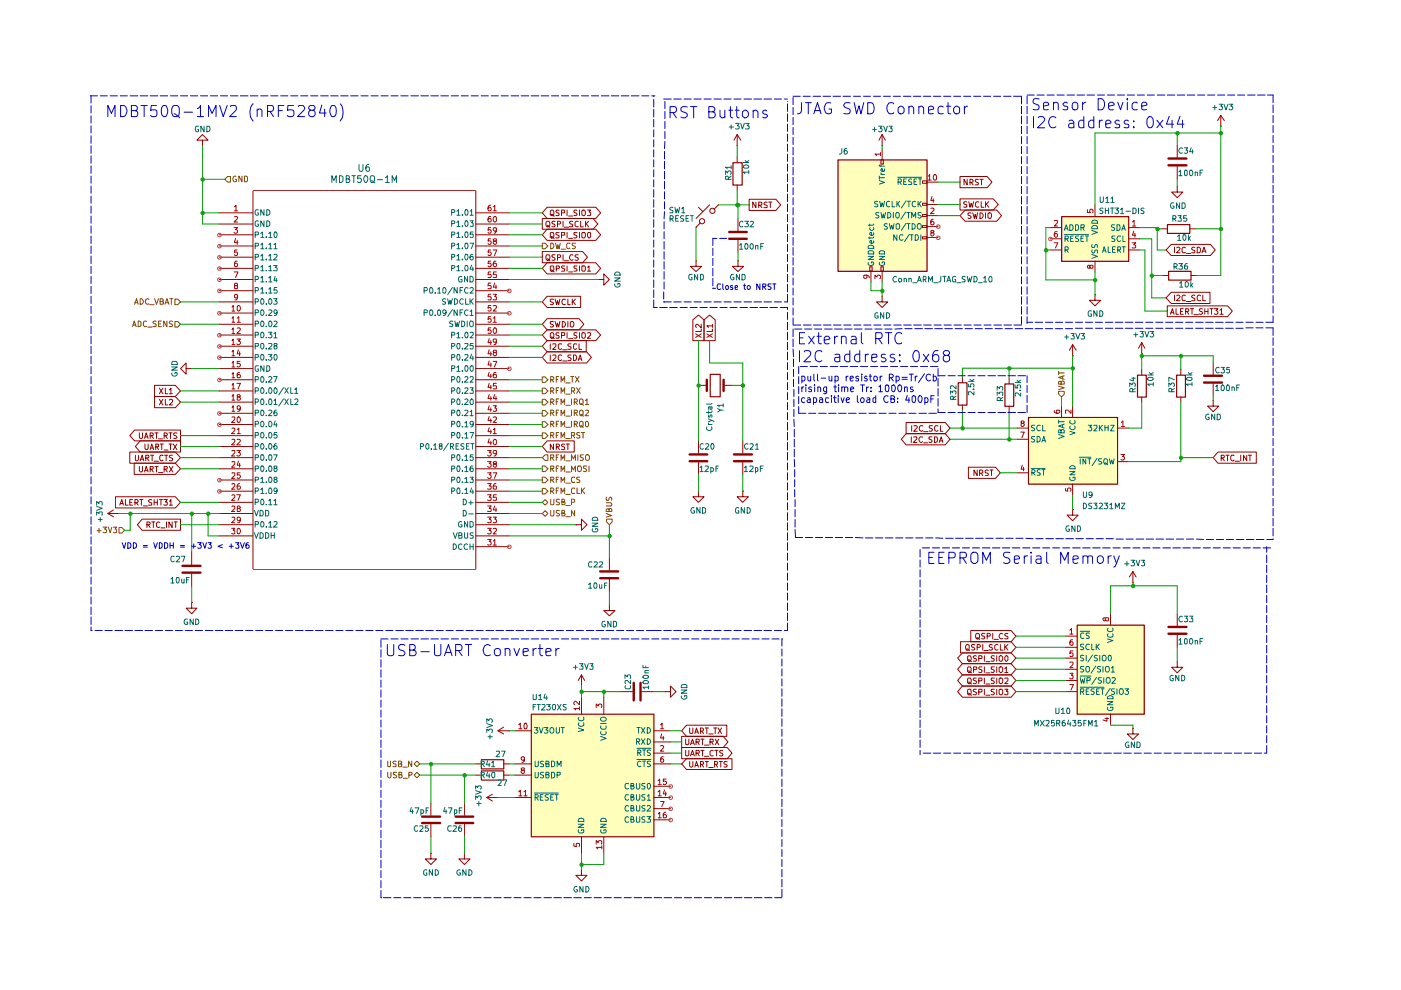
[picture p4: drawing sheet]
<svg xmlns="http://www.w3.org/2000/svg" width="297mm" height="210mm" viewBox="0 0 297 210" stroke-linecap="round" stroke-linejoin="round" font-family="sans-serif">
<g fill="#ffb">
<path d="M225.1 45.9h14.2v9.5h-14.2z"/>
<path d="M177.7 33.9h18.9v23.6h-18.9z"/>
<path d="M218.1 88.5h18.8v14.2h-18.8z"/>
<path d="M228.4 132.5h14.2v18.9h-14.2z"/>
<path d="M112.6 151.4h26v26h-26z"/>
</g>
<path d="M155.4 34.5h2v4.7h-2zM177.7 33.9h18.9v23.6h-18.9zM225.1 45.9h14.2v9.5h-14.2zM247.5 47.6h4.8v1.9h-4.8zM247.8 57.5h4.7v1.9h-4.7zM241.2 79.5h1.8v4.7h-1.8zM249.5 79.5h1.8v4.7h-1.8zM203.2 81.2h1.8v4.7h-1.8zM213.1 81.4h1.8v4.7h-1.8zM218.1 88.5h18.8v14.2h-18.8z" fill="none" stroke="#910000" stroke-width=".25"/>
<g fill="none" stroke="#910000" stroke-width=".21">
<path d="M156.3 30.9h.1M156.3 28.5v2.4M156.3 33.3v1.2M156.3 39.2v1.2M156.3 28.5l-.7 1.2M156.3 28.5l.8 1.2M186.8 33.9h.5v.9h-.5zM187 30.9h.1M187 28.5l-.6 1.2M187 28.5v2.4M187 31.5v2.4M187 28.5l.7 1.2"/>
<path d="M195.6 38.4h.9v.5h-.9zM196.5 38.6h2.4M203.5 37.4h5.8l1 1.2-1 1.2h-5.8zM205.1 38v1.2l-.7-1.2v1.2M205.7 38.7h.4l.2-.3-.2-.4h-.4v1.2M205.9 38.7l.4 .5M207.4 38.1l-.4-.1-.2 .3v.2l.5 .2v.5h-.5M207.8 38h.6M208.1 38v1.2M249.6 39.5v1.2h1.2l-1.2 1.2-1.2-1.2h1.2M249.6 39.5h.1M249.6 30.8v2.6"/>
<path d="M249.6 35.3v2.6M258.8 26.8h.1M258.8 24.5l-.7 1.1M258.8 24.5v2.3M258.8 24.5l.8 1.1M147.6 48.2h.1M147.6 55.3v1.2h1.2l-1.2 1.1-1.2-1.1h1.2M147.6 55.3h.1M148.1 43.9l.9 1M148.5 47.2l-.9 1M150.5 43.4l-2.9 2.9M152.3 43.4h.1"/>
<path d="M152.3 43.4l-.9 1M156.5 55.3v1.2h-1.2l1.2 1.1 1.1-1.1h-1.1M156.5 55.3h.1M156.5 46.4v2.6M156.5 50.9v2.6M158.8 42.2h5.7l1 1.2-1 1.2h-5.7zM160.3 42.8v1.2l-.7-1.2v1.2M160.9 43.5l.6-.1v-.5l-.6-.1v1.2M161.1 43.5l.4 .5M162.6 42.9l-.4-.1-.2 .3 .1 .2 .5 .3v.3l-.6 .1M163 42.8h.7M163.3 42.8v1.2"/>
<path d="M184.4 56.6h.5v.9h-.5zM184.7 57.5v2.4M186.8 56.6h.5v.9h-.5zM187 57.5v2.4M195.6 43.1h.9v.4h-.9zM195.6 47.8h.9v.5h-.9zM195.6 45.5h.9v.4h-.9zM195.6 50.2h.9v.4h-.9zM196.5 45.7h2.4M196.5 43.3h2.4M196.5 48h2.4M196.5 50.4h2.4"/>
<path d="M203.5 42.2h7.1l1.1 1.1-1.1 1.2h-7.1zM204.6 44.5h6.7l1 1.2-1 1.2h-6.7l-1.1-1.2zM205 42.8h-.4l-.3 .2 .3 .3 .4 .2v.4h-.7M205.4 42.8l.3 1.1 .2-.8 .3 .8 .2-1.1M205.9 45.2h-.7v.4l.7 .4-.2 .3-.5-.1M206.2 45.1l.4 1.2 .2-.8 .2 .8 .3-1.2M207.5 42.8a.45 .45 0 0 0-.7 .2v.7a.45 .45 0 0 0 .7 .2M207.8 45.1a.6 .6 0 0 1 .7 .6 .6 .6 0 0 1-.7 .6zM208 42.8v1.1h.6M209 42.8v1.1M209 45.1v1.2M209.1 43.3l.5 .6"/>
<path d="M209.5 45.3l.5-.2a.65 .65 0 0 1 .3 .7 .65 .65 0 0 1-.6 .5l-.2-.2zM209.6 42.8l-.6 .6M222.7 48.3h2.3M222.7 53h2.3M222.7 50.6h2.3M232.2 43.5v2.4M232.2 55.4v2.3M239.3 48.3h2.3M239.3 53h2.3M239.3 50.6h2.3M246.3 48.5h1.2M246.5 58.4h1.2"/>
<path d="M248.3 51.8h8.3l1 1.2-1 1.2h-8.3l-1.1-1.2zM249 52.4v1.2M249.5 52.6l.4-.2 .3 .3-.8 .9h.8M251.3 52.6l-.3-.2-.4 .3v.6l.2 .3 .5-.1M251.5 53.8h1M252.2 48.5h1.2M252.5 58.4h1.2M253.3 52.5l-.4-.1-.3 .3 .1 .2 .6 .3v.3l-.7 .1M253.8 52.4l.5 .1 .2 .2v.6l-.2 .3h-.5zM254.8 53.6l.5-1.2 .4 1.2M255 53.3h.5M187 62.8v1.2h1.2l-1.2 1.2-1.2-1.2h1.2"/>
<path d="M187 62.8h.1M204 79.9v1.2M227.4 75.4h.1M227.4 73.1v2.3M227.4 73.1l-.7 1.2M227.4 73.1l.8 1.2M232.2 62.5v1.2h1.1l-1.1 1.2-1.2-1.2h1.2M232.2 62.5h.1M242.1 74.9h.1M242.1 72.6l-.7 1.2M242.1 72.6v2.3M242.1 78.3v1.2"/>
<path d="M242.1 72.6l.6 1.2M247.5 64.9h12.8l1 1.1-1 1.1h-12.8zM248.2 66.6l.4-1.2 .3 1.2M248.2 66.3h.6M248.3 62h8.2v2.3h-8.2l-1.1-1.1zM249 62.6v1.2M249.3 65.4v1.2h.6M249.5 62.7l.4-.1 .3 .3-.8 .9h.8M250.3 66h.4M250.4 78.3v1.2M250.9 65.4h-.6v1.2h.6M251.3 62.7l-.3-.1-.4 .3v.6l.2 .3 .5-.1"/>
<path d="M251.4 66h.5l.2-.1-.1-.4-.6-.1v1.2M251.5 63.9h1M251.6 66l.5 .6M252.4 65.4h.7M252.7 65.4v1.2M253.2 66.7h.9M253.3 62.7l-.4-.1-.3 .2 .1 .3 .6 .2v.4l-.7 .1M254.5 62.7l-.3-.1-.4 .3v.6l.2 .3 .5-.1M254.9 65.5l-.4-.1-.2 .3 .2 .3 .4 .2v.3h-.6M255 62.6v1.2h.6M255.4 66h.7M255.4 65.4v1.2"/>
<path d="M256.1 65.4v1.2M256.5 65.4h.7M256.9 65.4v1.2M257.2 76.9v2.6M257.5 65.4h.7l-.4 .5 .4 .2-.1 .4h-.6M258.7 65.8l.3-.4v1.2M258.7 66.6h.6M192.1 91.9h8.3l1 1.2-1 1.2h-8.3l-1-1.2zM193.2 92.6v1.2M193.7 92.7l.6-.1 .1 .4-.8 .8h.8M195.6 92.7l-.5-.1a.67 .67 0 0 0-.3 .7 .67 .67 0 0 0 .5 .5l.3-.2M195.8 93.9h.9"/>
<path d="M197.6 92.6h-.6v.5l.5 .2 .1 .3-.2 .2-.5-.1M198.1 92.6h.4a.66 .66 0 0 1 .3 .8 .66 .66 0 0 1-.7 .4zM199.1 93.8l.5-1.2 .3 1.2M199.2 93.5h.6M204 85.9v1.1M205.3 99.1h5.8l1 1.1-1 1.2h-5.8zM207.2 99.7v1.1l-.7-1.1v1.1M209.5 99.7h-.5l-.1 .1v.4l.6 .3-.1 .3h-.5M209.9 99.7h.7M210.2 99.7v1.1M214 80.2v1.2M214 86.1v1.2"/>
<path d="M215.6 90.8h2.4M215.6 93.1h2.4M225 86.1v2.4M227.4 86.1v2.4M236.9 90.8h2.4M236.9 97.9h2.4M242.1 84.2v1.1M250.4 84.2v1.1M257.2 84.9v1.2h1.2l-1.2 1.2-1.2-1.2h1.2M257.2 84.9h.1M257.2 81.4v2.6M258.2 95.8h8.2v2.4h-8.2l-1-1.2z"/>
<path d="M258.9 97.1l.6-.1 .1-.3-.2-.2h-.5v1.2M259.2 97.1l.4 .6M259.9 96.5h.7M260.3 96.5v1.2M261.6 96.6l-.5-.1-.2 .3 .1 .7 .3 .2 .3-.2M261.9 97.8h.9M263.1 96.5v1.2M264.3 96.5v1.2l-.6-1.2v1.2M264.7 96.5h.6M265 96.5v1.2M207.7 100.3h.5l.2-.1v-.4l-.2-.1h-.5v1.1M208 100.3l.4 .5"/>
<path d="M215.6 100.2h2.4M227.4 108v1.2h1.2l-1.2 1.2-1.2-1.2h1.2M227.4 108h.1M227.4 102.6v2.4"/>
<circle cx="148.8" cy="46.9" r=".55"/>
<circle cx="151" cy="44.7" r=".55"/>
</g>
<path d="M247.7 35.1h3.8M247.7 33.6h3.8M154.6 50.6h3.7M154.6 49.2h3.7M255.3 79.7h3.8M255.3 81.1h3.8" fill="none" stroke="#910000" stroke-width=".51"/>
<g fill="none" stroke="#006665" stroke-width=".21">
<path d="M186.4 38.3l1.1 .4-1.1 .3M186.4 35v.2h1.1M186.4 37.3v.7M186.4 37.7h1.1M186.8 36.7l.2 .3M186.8 37h.7M186.8 35v.4M187.5 35.8v.4l-.1 .1h-.5l-.1-.4 .2-.2 .2 .6M190.3 37.6h5.1M190.4 38.6h.5l.2-.2v-.3l-.2-.2h-.5v1.2M190.8 38.6l.3 .5M191.6 38.5h.4"/>
<path d="M192.2 37.9h-.6v1.2h.6M193.3 38l-.4-.1-.3 .3 .1 .2 .6 .3v.3l-.7 .1M193.8 38.5h.4M194.4 37.9h-.6v1.2h.6M194.7 37.9h.7M195.1 37.9v1.2M184.1 55.6v.4a.67 .67 0 0 0 .6 .3 .67 .67 0 0 0 .6-.5l-.2-.3h-.4v.3M184.1 54.4h1.2l-1.2 .6h1.2M184.1 53.3l.2-.1h.6l.4 .3v.3h-1.2zM184.1 52.2a.66 .66 0 0 1 .7-.2 .66 .66 0 0 1 .5 .7h-1.2zM184.4 47.5v.4M184.4 50.2v.4"/>
<path d="M184.5 48.3l-.1 .3 .3 .3h.3l.3-.3-.1-.3M185.2 51.1l.1 .3-.2 .2h-.5l-.2-.5 .3-.1 .1 .6M185.2 49.4l.1 .3-.2 .2h-.5l-.2-.5 .3-.1 .1 .6M185.3 50.2l-.2 .3h-1M185.3 47.5l-.2 .3h-1M186.1 42.8l-.4-.1-.3 .2 .3 .4 .4 .1v.4h-.7M186.4 45.1h-.6v.5l.5 .1 .1 .3-.3 .2-.4-.1M186.4 55.6v.4l.2 .2 .4 .1 .5-.3v-.5h-.5v.3M186.4 54.4h1.1l-1.1 .6h1.1M186.4 53.3l.3-.1h.6l.2 .1v.5h-1.1zM186.5 42.7l.3 1.2 .2-.9 .3 .9 .2-1.2M186.8 45l.2 1.2 .3-.8 .2 .8 .3-1.2"/>
<path d="M188.1 47.5l-.4-.1-.2 .3 .2 .3 .4 .2v.3h-.6M188.2 45l.6 .2 .1 .4-.1 .5-.3 .1h-.3zM188.6 47.4l.2 1.2 .3-.8 .2 .8 .3-1.2M188.6 42.8a.45 .45 0 0 0-.6 .1v.7a.45 .45 0 0 0 .6 .2M189.1 42.7v1.2h.6M189.4 45v1.2M190 47.6l.2-.2a.6 .6 0 0 1 .6 .6 .6 .6 0 0 1-.6 .6l-.2-.2zM190.2 45h.2a.65 .65 0 0 1 .3 .7 .65 .65 0 0 1-.5 .5 .78 .78 0 0 1 0-1.2zM190.2 49.8v1.2l-.7-1.2v1.2M190.2 42.7v1.2M190.3 43.2l.5 .7M190.8 42.7l-.6 .6"/>
<path d="M191.4 49.9l-.5-.1a.67 .67 0 0 0-.2 .7 .67 .67 0 0 0 .5 .5l.2-.2M192 45l-1 1.5M192.1 42.6l-1 1.5M192.1 47.3l-1 1.6M192.3 45h.7M192.3 47.4h.7M192.4 42.7h.6M192.6 45v1.2M192.6 47.4v1.2M192.7 42.7v1.2M192.8 49.7l-1 1.5M193 49.8h.6"/>
<path d="M193.3 46.2v-1.2l.4 .9 .4-.9v1.2M193.3 49.8v1.2M193.4 47.4l.6 .2 .1 .3-.1 .5-.4 .2h-.2zM194.1 49.8h.4a.66 .66 0 0 1 .2 .7 .66 .66 0 0 1-.6 .5zM194.1 42.8l-.2-.1a.6 .6 0 0 0-.5 .6 .6 .6 0 0 0 .5 .6l.2-.1M194.6 47.6l.2-.2a.6 .6 0 0 1 .6 .6 .6 .6 0 0 1-.6 .6l-.3-.4zM194.6 42.7v1.2M194.8 43.2l.5 .7M195.2 49.8v1.2M195.3 45.1h-.7v.4l.7 .4-.2 .3-.5-.1M195.3 42.7l-.7 .6M225.6 48.9l.5-1.2 .4 1.2"/>
<path d="M225.6 49.7h5.2M225.8 50.6l.7-.1v-.4l-.7-.1v1.2M225.8 53h.5l.2-.2v-.3l-.2-.2h-.5v1.2M225.8 48.5h.5M226.1 50.6l.4 .6M226.1 53l.4 .5M226.8 47.7h.5l.2 .2v.6l-.3 .4h-.4zM227 50.5h.4M227.6 50h-.6v1.2h.6M228 47.7h.5l.2 .2v.6l-.4 .4h-.3zM228.7 50h-.5l-.2 .2 .2 .3 .5 .2v.4l-.2 .1-.5-.1M229.2 48.3l.7-.1v-.4l-.7-.1v1.2"/>
<path d="M229.2 50.5h.4M229.5 48.3l.4 .6M229.8 50h-.6v1.2h.6M230.1 50h.7M230.5 50v1.2M231.5 48.9l1.2 .4-1.2 .4M231.5 53.9l1.2 .5-1.2 .4M231.6 48l.2-.2h.6l.3 .2v.5h-1.2zM231.6 53l-.1 .4 .2 .3 .3-.1 .2-.6h.4l.1 .7M231.6 51.8l-.1 .5 .1 .2h.4l.3-.7 .4 .2v.5M231.6 46.7h.9l.2 .2v.4h-1.2zM233.8 53.5l.3-1.2 .4 1.2"/>
<path d="M233.8 53.2h.6M234.9 52.3v1.2h.6M235.9 52.9h.4M236.3 47.7h-.5l-.2 .1 .2 .4 .5 .1v.4l-.2 .2-.5-.1M236.4 50h-.6v.5l.5 .2 .1 .3-.3 .2-.4-.1M236.5 52.3h-.6v1.2h.6M236.8 47.7h.5a.7 .7 0 0 1 .2 .7 .7 .7 0 0 1-.7 .5zM237 53h.4l.2-.2v-.3l-.2-.2h-.4v1.2M237.2 53l.4 .5M237.6 50.1l-.5-.1a.67 .67 0 0 0-.3 .7 .67 .67 0 0 0 .5 .5l.3-.1M237.8 48.9l.5-1.2 .3 1.2M237.9 48.5h.6"/>
<path d="M237.9 52.3h.7M238.1 50v1.2h.5M238.3 52.3v1.2M218.6 99.3h3M219.4 92.5h-.6v.5l.5 .2 .1 .3-.3 .2-.4-.1M219.4 90.2h-.6v.5l.5 .1 .1 .3-.3 .3-.4-.1M219.9 92.5h.4a.66 .66 0 0 1 .2 .8 .66 .66 0 0 1-.6 .4zM220.6 99.7h-.6v.4l.5 .1 .1 .4-.1 .2h-.6M220.6 90.3l-.6-.1a.67 .67 0 0 0-.2 .6 .67 .67 0 0 0 .5 .6l.3-.2M220.9 93.7l.4-1.2 .4 1.2M220.9 99.6h.7M221 93.4h.6"/>
<path d="M221.1 90.2v1.2h.6M221.2 99.6v1.2M224.5 92.1l1.1 .4-1.1 .5M224.5 89.1v.6M224.5 89.4h1.1M225 91.4l.1-.3h.4l.1 .2v.5h-1.1v-.5l.1-.2 .4 .2v.5M225.3 90.1v.5M225.6 89.9l-1.1 .4 1.1 .5M226.8 91.4l1.1 .4-1.1 .4M226.8 100h1.1l-1.1 .7h1.1M226.8 99l.7-.3 .4 .3v.4h-1.1zM226.9 90.3l-.1 .5 .5 .3 .6-.3-.1-.5"/>
<path d="M226.9 89.2l-.1 .5 .5 .2 .6-.2-.1-.5M228.9 96.9h2.4M229 97.3v1.1M230.2 97.3v1.1l-.6-1.1v1.1M230.6 97.3h.7M230.7 90.2h.8l-.4 .4 .4 .2-.1 .5-.5 .1-.2-.2M231 97.3v1.1M231.9 90.3h.7v.4l-.7 .7h.7M232.6 97.2l-1 1.5M233.1 90.2v1.2M233.3 90.7l.5 .7M233.6 97.3l-.7 .1v.3l.7 .3-.2 .4h-.5"/>
<path d="M233.8 90.2l-.7 .6M234.2 97.3h.4l.2 .2v.7l-.2 .2h-.3a.73 .73 0 0 1-.1-1.1zM234.3 98.1l.6 .5M234.3 90.2v1.2M234.3 90.7h.6M234.9 90.2v1.2M235.2 97.3l.3 1.1 .2-.9 .3 .9 .2-1.1M235.5 90.2h.7l-.7 1.2h.7M218.8 100.2h.4l.3-.4-.3-.2h-.4v1.2M219 100.2l.5 .6M226.8 101.2v.5l.3 .2h.6l.2-.2v-.5h-.4v.1"/>
</g>
<g fill="none" stroke="#b90000" stroke-width=".21">
<path d="M186.7 32.7h-1.2l.3 .3M186.7 32.3v.7M196.8 37.3l.3-.3v1.2M196.8 38.2h.6M198 37.1l.3-.1 .2 .3v.7l-.1 .2h-.4l-.1-.4zM183.6 58.3l.2 .1v.5l-.2 .1-.5-.1 .1-.5a.85 .85 0 0 1 1.1 .3v.2M185.5 59.1v-.8l.4 .5 .1-.4h.6l.1 .5-.2 .2M197.4 44.2l.4-.1 .2 .3-.7 .9h.7M197.5 49.4l-.1-.5h.6v.2l-.2 .3h-.4v.5l.1 .1h.3l.2-.2v-.3l-.2-.1M197.6 41.7l-.2 .8h.6M197.9 46.5l-.5 .2v.9h.6v-.4l-.2-.3h-.3l-.1 .3M197.9 42.2v.7"/>
<path d="M223.5 46.8h.7v.4l-.7 .7h.7M223.5 51.5h.8l-.5 1.1M224.1 49.1l-.4 .1a.82 .82 0 0 0 .1 1.1l.4-.2v-.5l-.4-.1-.3 .3M230.5 44.4v.6h.6v-.5l.1-.1h.4l.1 .1-.1 .5M231.1 56.5v-.2l.5-.1 .1 .1v.5h-.6v-.5a.31 .31 0 0 0-.5 .1 .31 .31 0 0 0 .1 .4l.2 .1 .2-.3M240 51.5h.8l-.4 .4 .3 .1 .1 .4-.2 .2-.6-.1M240.1 47.1l.4-.4v1.2M240.1 47.9h.7M240.4 49l-.3 .9h.7M240.6 49.4v.9M216.4 91.6h.8l-.5 1.2M216.7 89.7h-.2v-.4h.6v.4l-.6 .1v.5l.2 .1h.2l.3-.2-.3-.5"/>
<path d="M216.7 98.6l-.2 .9h.7M217 99.1v.7M223.5 87l.1 .5a.82 .82 0 0 0 1.1-.1l-.2-.4h-.5l-.1 .4 .3 .2M227.1 87v.6l-.7-.6h-.4v.6M237.7 96.4h.7l-.4 .4 .3 .1 .1 .4-.2 .2h-.4l-.1-.1M237.7 89.6l.4-.4v1.2M237.7 90.4h.7M225.9 103.5v.6h.5v-.6h.6l.1 .5-.2 .1"/>
</g>
<path d="M224.5 83h1.1v.6l-.6 .6-.5-.6z" fill="#fff"/>
<path d="M224.5 78.7v.7M224.5 79.1h1.1M225.3 79.8v.5M225.6 79.7l-1.1 .3 1.1 .4M224.5 83h1.1v.6l-.6 .6-.5-.6zM224.5 81.9l1.1 .3-1.1 .4M225 81l.2-.2 .4 .2v.4h-1.1v-.5h.5v.5" fill="none" stroke="#765500" stroke-width=".21"/>
<g fill="none" stroke="#910000" stroke-width=".21">
<path d="M116 62.8h7.1v2.4h-7.1l-1-1.2zM117.3 63.5l-.5-.1-.1 .2v.3l.6 .4-.2 .3-.4-.1M117.7 63.4l.3 1.2 .2-.8 .2 .8 .3-1.2M119.9 63.6l-.3-.2a.6 .6 0 0 0-.5 .6 .6 .6 0 0 0 .5 .6l.3-.1M120.4 63.4v1.2h.5M121.3 63.4v1.2M121.5 63.9l.5 .7M122 63.4l-.7 .7M146.9 67.8l1.2-1 1.2 1v4.4h-2.4zM147.5 70.8l1.2 .7M148.7 69.8v.5h-1.2M148.7 68.7v.8l-.9-.8-.3 .3 .2 .4"/>
<path d="M148.7 70.8l-1.2 .7M149.3 67.8l1.2-1 1.1 1v4.4h-2.3zM149.9 70.8l1.1 .7M151 69.8v.5h-1.1M151 69.1h-1.1l.3 .3M151 70.8l-1.1 .7M151 68.7v.7M148.1 93.5v2.6M148.1 98v2.6M148.1 81.7h1.8M153.4 81.7h1.8M157.5 93.5v2.6"/>
<path d="M157.5 98v2.6M192.1 89.6h8.3l1 1.2-1 1.1h-8.3zM193.3 90.3v1.1M193.8 90.3h.5l.2 .3-.8 .8h.8M195.7 90.3h-.5a.67 .67 0 0 0-.3 .6 .67 .67 0 0 0 .5 .5l.3-.1M195.8 91.5h1M197.7 90.3h-.7v.4l.7 .4-.3 .3h-.4M198.9 90.3h-.5a.67 .67 0 0 0-.3 .6 .67 .67 0 0 0 .5 .5l.3-.1M199.4 90.3v1.1h.5M148.1 104.1v1.2h1.2l-1.2 1.2-1.2-1.2h1.2M148.1 104.1h.1M157.5 104.1v1.2h1.2l-1.2 1.2-1.2-1.2h1.2"/>
<path d="M157.5 104.1h.1M203.6 136.1h10.8l1 1.1-1 1.2h-10.8zM204 138.4h10.4l1 1.1-1 1.2h-10.4l-1-1.2zM204.8 136.8l.2-.1 .5 .1v.9l-.5 .1a.82 .82 0 0 1-.2-1zM205 137.6l.6 .3M205.1 139.2l.6-.2a.65 .65 0 0 1 .2 .7 .65 .65 0 0 1-.5 .5l-.3-.2zM205.3 139.9l.7 .4M205.8 133.7h8.6l1 1.2-1 1.2h-8.6zM206.7 136.7h-.7v.4l.7 .4-.3 .3h-.4M206.9 134.5l.3-.2a.6 .6 0 0 1 .5 .6 .6 .6 0 0 1-.5 .6l-.4-.5zM207 139.1l-.4-.1-.3 .3 .3 .3 .4 .2v.2l-.2 .2-.5-.1M207.1 135.2h.2l.4 .4"/>
<path d="M207.2 137.2h.5l.2-.1-.1-.4h-.6v1.1M207.5 139.6h.6l.1-.5-.7-.1v1.2M208.4 136.7v1.1M208.6 137.9h.9M208.7 139v1.2M208.8 134.4h-.6v.4l.5 .2 .1 .2-.3 .3-.4-.1M209.3 134.9h.6v-.5l-.6-.1v1.2M210.4 136.7h-.4l-.3 .2 .3 .3 .4 .2v.4h-.7M210.5 134.3v1.2M210.7 135.6h1M210.8 139.1h-.6v.4a.44 .44 0 0 1 .5 .2 .44 .44 0 0 1 0 .4h-.6M211.3 139v1.2"/>
<path d="M211.6 136.7a.45 .45 0 0 0-.7 .2v.7a.45 .45 0 0 0 .7 .2M211.8 139.2l.5-.2a.65 .65 0 0 1 .3 .7 .65 .65 0 0 1-.5 .5l-.3-.2zM212.1 136.7v1.1h.6M212.6 134.4a.55 .55 0 0 0-.8 .5 .55 .55 0 0 0 .8 .5M213 136.7v1.1M213.2 139.1l.2-.1 .3 .3v.7l-.3 .2-.2-.1-.2-.3zM213.2 137.2l.5 .6M213.7 134.4l-.4-.1-.3 .2 .3 .4 .4 .1v.4h-.7M213.7 136.7l-.7 .6M226 134.9h2.3M226 139.5h2.3M226 137.2h2.3"/>
<path d="M235.5 130.1v2.4M240.2 123.5h.1M240.2 121.2l-.8 1.1M240.2 121.2v2.3M240.2 121.2l.7 1.1M249.6 130.1v2.7M249.6 134.6v2.6M141 146.6h1.2v-1.1l1.1 1.1-1.1 1.2v-1.2M141 146.6h.1M144.5 156.1h8.8l1 1.2-1 1.2h-8.8zM145.4 156.7v1.1l.1 .1 .5-.1v-.2v-.9M146.4 157.9l.4-1.2 .4 1.2"/>
<path d="M146.6 157.6h.5M147.6 157.3h.6l.1-.5-.7-.1v1.2M147.9 157.3l.4 .6M148.6 156.7h.7M148.9 156.7v1.2M149.4 158h.9M150.5 157.3h.6l.1-.5-.7-.1v1.2M150.9 157.3l.3 .6M151.6 156.7l.8 1.2M152.4 156.7l-.8 1.2M204 140.7h10.4l1 1.2-1 1.2h-10.4l-1-1.2zM204 145.5h10.4l1 1.1-1 1.2h-10.4l-1-1.2z"/>
<path d="M204 143.1h10.4l1 1.2-1 1.2h-10.4l-1-1.2zM205.1 146.3l.2-.2h.4a.86 .86 0 0 1 0 1.2l-.6-.1zM205.1 143.9l.2-.1h.4a.86 .86 0 0 1 0 1.1l-.6-.1zM205.3 142.2l.7 .5M205.3 141.4h.4a.86 .86 0 0 1 0 1.2l-.6-.2v-.8zM205.3 147l.7 .4M205.3 144.6l.7 .4M206.4 142l.6-.1v-.5h-.6v1.2M207 146.1h-.5l-.2 .2 .2 .3 .5 .2v.4l-.2 .1-.5-.1M207 143.8h-.5l-.2 .1 .2 .4 .5 .1v.4l-.2 .1h-.5M207.5 146.7l.7-.1v-.4l-.7-.1v1.2M207.5 144.4l.7-.1v-.5h-.7v1.1"/>
<path d="M208.2 141.4h-.5l-.2 .2 .2 .3 .5 .2v.3l-.2 .2-.5-.1M208.7 141.4v1.2M208.7 143.8v1.1M208.7 146.1v1.2M209 142.7h.9M209 147.4h.9M209 145h.9M209 140.3h.9M210.8 141.4h-.6v.5l.5 .2 .1 .2-.2 .3-.5-.1M210.8 146.1h-.6v.5l.5 .2 .1 .3-.2 .2-.5-.1M210.8 143.8h-.6v.5l.5 .1 .1 .3-.2 .2h-.5M211.3 141.4v1.2"/>
<path d="M211.3 143.8v1.1M211.3 146.1v1.2M211.8 141.6l.2-.2h.4a.86 .86 0 0 1-.1 1.2l-.5-.2zM211.8 146.3l.2-.2h.4a.86 .86 0 0 1-.1 1.2l-.5-.1zM211.8 143.9l.2-.1h.4a.86 .86 0 0 1-.1 1.1l-.5-.1zM213 141.7l.4-.3v1.2M213 146.1h.7l-.3 .5h.3v.6l-.2 .1h-.3l-.2-.1M213 143.8h.7v.5l-.7 .6h.7M213 142.6h.7M226 141.9h2.3M226 144.3h2.3M226 146.6h2.3"/>
<path d="M235.5 151.4v2.4M240.2 154.4v1.2h-1.2l1.2 1.2 1.2-1.2h-1.2M240.2 154.4h.1M249.6 140.3v1.2h-1.2l1.2 1.2 1.2-1.2h-1.2M249.6 140.3h.1"/>
</g>
<path d="M146.2 97.8h3.7M146.2 96.4h3.7M149.9 80.5v2.4M153.4 80.5v2.4M155.6 97.8h3.8M155.6 96.4h3.8M247.7 134.4h3.8M247.7 132.9h3.8" fill="none" stroke="#910000" stroke-width=".51"/>
<path d="M150.6 79.4h2.1v4.7h-2.1zM228.4 132.5h14.2v18.9h-14.2z" fill="none" stroke="#910000" stroke-width=".25"/>
<g fill="none" stroke="#006665" stroke-width=".21">
<path d="M229 133.9h2.1M229.8 134.3a.45 .45 0 0 0-.7 .2v.6a.45 .45 0 0 0 .7 .2M229.8 139h-.7v.4l.7 .4-.3 .3-.4-.1M229.8 136.7h-.7v.3l.7 .4-.3 .4-.4-.1M230.3 138.9v1.2M231 134.3h-.7v.3l.7 .4-.3 .4-.4-.1M231 136.7l-.3-.1a.6 .6 0 0 0-.5 .6 .6 .6 0 0 0 .5 .6l.3-.1M231.5 136.6v1.2h.5M231.6 138.9l-1 1.5M232.4 136.6v1.2M232.6 137.1l.5 .7M232.7 139l-.5-.1-.2 .3 .2 .3 .5 .2v.3l-.2 .1-.5-.1"/>
<path d="M233.1 136.6l-.7 .6M233.2 138.9v1.2M233.8 139.1l.2-.2a.6 .6 0 0 1 .6 .6 .6 .6 0 0 1-.6 .6l-.3-.4zM234.8 135.5l1.2 .3-1.2 .4M234.9 134.4l-.1 .2a.67 .67 0 0 0 .5 .5 .67 .67 0 0 0 .7-.2l-.1-.5M234.9 133.2l-.1 .2a.67 .67 0 0 0 .5 .5 .67 .67 0 0 0 .7-.2l-.1-.5M235 139l.4-.1a.69 .69 0 0 1-.2 1.2l-.3-.4zM229 143.7l.3 1.2 .2-.9 .3 .9 .2-1.2M229 143.3h2.3M229 145.7h5.1M229.1 146.6h.7v-.5l-.7-.1v1.2M229.4 146.6l.4 .6"/>
<path d="M229.8 141.3l-.7 .1v.3l.7 .5-.3 .3-.4-.1M230.3 146.6h.4M230.4 141.3h.4l.2 .2v.8l-.5 .2a.86 .86 0 0 1-.1-1.2zM230.5 144.3l.6-.1v-.4l-.6-.1v1.2M230.9 146h-.6v1.2h.6M232 146h-.5l-.2 .2 .2 .4 .5 .1v.4l-.2 .1h-.5M232.3 141.2l-1 1.5M232.5 143.6l-1 1.5M232.5 146.6h.4M233.1 146h-.6v1.2h.6M233.3 141.3h-.5l-.1 .2 .1 .3 .5 .2v.3l-.1 .2-.5-.1M233.4 146h.7"/>
<path d="M233.5 143.7h-.5l-.2 .1 .2 .4 .5 .2v.3l-.2 .2-.5-.1M233.8 146v1.2M233.8 141.3v1.2M234 143.7v1.2M234.5 141.3h.5a.77 .77 0 0 1-.1 1.2l-.4-.1a.87 .87 0 0 1 0-1.1zM234.7 143.7h.5a.77 .77 0 0 1-.2 1.2l-.3-.1a.87 .87 0 0 1 0-1.1zM234.8 148.8h1.2l-1.2 .6h1.2M234.9 149.9l-.1 .4 .3 .3h.6l.3-.1v-.6h-.5v.2M234.9 147.7l.4-.2 .4 .1 .3 .1v.5h-1.2zM235.4 146l-1 1.5M235.6 141.6l.4-.3v1.2M235.6 142.5h.7"/>
<path d="M235.8 143.8l.5-.1 .2 .3-.8 .9h.8M236.3 146h-.5l-.2 .2 .2 .4 .5 .1v.4l-.2 .1h-.5M236.8 146v1.2M237.5 146h.5a.77 .77 0 0 1-.2 1.2h-.3a.87 .87 0 0 1 0-1.2zM238.5 146h.8l-.5 .5 .5 .2-.1 .5h-.5l-.2-.1"/>
</g>
<path d="M226.8 133.6l.4-.3v1.2M226.8 134.5h.7M227.4 135.6h-.2a.73 .73 0 0 0-.1 1.2l.4-.1v-.5l-.4-.1-.3 .2M227.5 138h-.6l-.1 .6 .2-.2h.3l.2 .2v.5h-.7M234.4 131.1l.1-.1 .5 .1v.4l-.1 .2h-.3l-.2-.3-.1-.4-.5 .1v.3l.3 .3 .3-.3M226.8 140.5h.7v.4l-.7 .7h.7M226.8 142.7h.7l-.3 .5 .3 .1v.5l-.2 .1h-.3l-.2-.1M226.8 145.1h.8l-.5 1.2M234.3 152.3h.7M234.7 152.1v.8l-.9-.2" fill="none" stroke="#b90000" stroke-width=".21"/>
<path d="M115 51.6h.6l.6 .6-.6 .5h-.6z" fill="#fff"/>
<path d="M115 51.6h.6l.6 .6-.6 .5h-.6zM116.8 51.6h.4a.66 .66 0 0 1 .2 .7 .66 .66 0 0 1-.6 .4zM117.8 51.6l.3 1.1 .2-.8 .2 .8 .3-1.1M119 52.8h.9M120.8 51.6h-.5l-.2 .2 .1 .8 .3 .1 .3-.1M122 51.6h-.7v.4l.7 .4-.2 .3h-.5" fill="none" stroke="#765500" stroke-width=".21"/>
<g fill="none" stroke="#910000" stroke-width=".21">
<path d="M144.5 158.5h9.7l1 1.2-1 1.2h-9.7zM145.4 159.1v1.1l.1 .1 .5-.1v-.2v-.9M145.5 153.8h8.6v2.3h-8.6l-1-1.2zM146.2 154.3v1a.35 .35 0 0 0 .4 .2 .35 .35 0 0 0 .3-.2v-1M146.6 159.9h.5M147.3 155.5l.4-1.2 .4 1.2M147.4 155.2h.6M147.6 159.7h.6l.1-.5-.7-.1v1.2M147.9 159.7l.4 .6M148.5 155h.4l.3-.4-.3-.3h-.4v1.2M148.6 159.1h.7M148.8 155l.4 .5"/>
<path d="M148.9 159.1v1.2M149.5 154.3h.7M149.9 154.3v1.2M150.3 155.6h.9M151.2 159.2a.45 .45 0 0 0-.7 .1v.7a.45 .45 0 0 0 .7 .2M151.3 154.3h.7M151.6 159.1h.6M151.6 154.3v1.2M151.9 159.1v1.2M152.2 154.3l.8 1.2M153 154.3l-.8 1.2M153.2 159.2l-.4-.1-.2 .2 .2 .4 .4 .2v.3h-.6"/>
<path d="M100.8 162h1.2M100.8 164.3h1.2M106.8 162h1.1M106.8 164.3h1.1M145.5 160.9h9.7v2.3h-9.7l-1-1.2zM146.2 161.5v.9a.35 .35 0 0 0 .4 .3 .35 .35 0 0 0 .3-.3v-.9M146.4 160.3l.4-1.2 .4 1.2M147.3 162.6l.4-1.1 .4 1.1M147.4 162.3h.6M148.5 162.1h.5l.2-.2-.1-.4h-.6v1.1M148.8 162.1l.4 .5M149.4 160.4h.9"/>
<path d="M149.5 161.5h.7M149.9 161.5v1.1M150.3 162.7h.9M151.5 162.1h.6v-.6h-.6v1.1M151.7 162.1l.4 .5M152.5 161.5h.7M152.8 161.5v1.1M154.2 161.5h-.7v.4l.7 .4-.3 .3h-.4"/>
</g>
<path d="M102.1 161.1h4.7v1.9h-4.7zM102.1 163.4h4.7v2h-4.7z" fill="none" stroke="#910000" stroke-width=".25"/>
<path d="M87.8 162l.6-.6 .6 .6-.6 .6z" fill="#fff"/>
<path d="M82.2 161.4v1.1l.2 .1 .4-.1v-1.1M84 161.5l-.4-.1-.3 .2 .3 .4 .4 .1v.4h-.7M84.5 162h.4l.3-.3-.1-.2-.6-.1v1.2h.5l.2-.1v-.4l-.3-.1M85.4 162.6h1M87.3 161.4v1.2l-.7-1.2v1.2M87.8 162l.6-.6 .6 .6-.6 .6z" fill="none" stroke="#765500" stroke-width=".21"/>
<path d="M87.8 164.3l.6-.6 .6 .6-.6 .6z" fill="#fff"/>
<path d="M82.2 163.7v1l.3 .2 .4-.2v-1M84.1 163.7h-.6v.6l.5 .1 .1 .3-.3 .2-.4-.1M84.6 164.3h.5l.1-.5-.6-.1v1.2l.6-.1 .1-.3-.3-.2M85.5 165h.9M86.7 164.3h.6l.1-.4-.2-.2h-.5v1.2M88.4 163.7l.6 .6-.6 .6-.6-.6z" fill="none" stroke="#765500" stroke-width=".21"/>
<g fill="none" stroke="#910000" stroke-width=".21">
<path d="M42.9 29.7h1.2l-1.2-1.2-1.2 1.2h1.2v1.2M42.9 30.9h.1M46.5 45.1h7.1M46.5 47.5h7.1M46.5 49.8h7.1M46.5 52.2h7.1M46.5 54.5h7.1M46.5 59.3h7.1M46.5 56.9h7.1M53.6 40.4h47.3v80.3h-47.3zM100.8 45.1h7.1M100.8 47.5h7.1"/>
<path d="M100.8 49.8h7.1M100.8 52.2h7.1M100.8 54.5h7.1M100.8 59.3h7.1M100.8 56.9h7.1M46.5 66.4h7.1M46.5 68.7h7.1M46.5 71h7.1M46.5 73.4h7.1M46.5 75.8h7.1M46.5 78.1h7.1M46.5 64h7.1"/>
<path d="M46.5 61.6h7.1M100.8 66.4h7.1M100.8 68.7h7.1M100.8 71h7.1M100.8 73.4h7.1M100.8 75.8h7.1M100.8 78.1h7.1M100.8 64h7.1M100.8 61.6h7.1M46.5 80.5h7.1M46.5 82.9h7.1M46.5 85.3h7.1"/>
<path d="M46.5 87.6h7.1M46.5 90h7.1M46.5 92.4h7.1M46.5 94.7h7.1M46.5 97h7.1M46.5 99.4h7.1M100.8 80.5h7.1M100.8 82.9h7.1M100.8 85.3h7.1M100.8 87.6h7.1M100.8 90h7.1M100.8 92.4h7.1"/>
<path d="M100.8 94.7h7.1M100.8 97h7.1M100.8 99.4h7.1M46.5 101.8h7.1M46.5 104.1h7.1M46.5 106.5h7.1M46.5 108.9h7.1M46.5 111.3h7.1M46.5 113.6h7.1M100.8 101.8h7.1M100.8 104.1h7.1M100.8 106.5h7.1"/>
<path d="M100.8 108.9h7.1M100.8 111.3h7.1M100.8 113.6h7.1M100.8 115.9h7.1M105.6 154.9l1.2 .7M105.6 154.9h2.3M106.8 154.2l-1.2 .7M107.9 154.9h.1M109.1 154.9h3.5M123.3 145.5h.1M123.3 143.1v2.4M123.3 147.8v3.6"/>
<path d="M123.3 143.1l-.7 1.2M123.3 143.1l.7 1.2M128 147.8v3.6M131.6 146.6h2.5M136.1 146.6h2.5M138.6 154.9h3.6M138.6 159.7h3.6M138.6 157.3h3.6M91.4 170.3v2.6M91.4 174.8v2.6M98.5 170.3v2.6M98.5 174.8v2.6"/>
<path d="M103.2 169.1l1.2 .7M103.2 169.1h2.4M104.4 168.4l-1.2 .7M105.6 169.1h.1M109.1 169.1h3.5M109.1 162h3.5M109.1 164.3h3.5M123.3 177.4v3.5M128 177.4v3.5M138.6 169.1h3.6M138.6 166.7h3.6M138.6 173.8h3.6"/>
<path d="M138.6 162h3.6M138.6 171.4h3.6M91.4 180.9v1.2h1.1l-1.1 1.2-1.2-1.2h1.2M91.4 180.9h.1M98.5 180.9v1.2h1.2l-1.2 1.2-1.2-1.2h1.2M98.5 180.9h.1M123.3 184.4v1.2h1.2l-1.2 1.2-1.2-1.2h1.2M123.3 184.4h.1"/>
</g>
<path d="M112.6 151.4h26v26h-26z" fill="none" stroke="#910000" stroke-width=".25"/>
<g fill="none" stroke="#006665" stroke-width=".21">
<path d="M54.1 49.8l.7-.1v-.4l-.7-.1v1.2M54.1 52.2l.7-.1v-.5h-.7v1.1M54.1 54.5l.7-.1v-.4l-.7-.1v1.2M54.1 56.9h.5l.2-.2v-.3l-.7-.1v1.1M54.1 59.3h.5l.2-.2v-.3l-.2-.2h-.5v1.2M54.8 44.5a.45 .45 0 0 0-.7 .2v.7a.45 .45 0 0 0 .7 .2v-.5h-.2M54.8 46.9a.45 .45 0 0 0-.7 .2v.7a.45 .45 0 0 0 .7 .1v-.4h-.2M55.3 49.5l.3-.3v1.2M55.3 51.9l.3-.3v1.1M55.3 54.3l.3-.4v1.2M55.3 56.6l.3-.3v1.1M55.3 58.9l.3-.3v1.2"/>
<path d="M55.3 50.4h.7M55.3 52.7h.7M55.3 55.1h.7M55.3 57.4h.7M55.3 59.8h.7M56 44.4v1.2l-.7-1.2v1.2M56 46.8v1.2l-.7-1.2v1.2M56.5 50.2v.2M56.5 52.6v.1M56.5 54.9v.2M56.5 57.3v.1M56.5 59.7v.1"/>
<path d="M56.6 44.4l.5 .2 .1 .4-.1 .5-.3 .1h-.2zM56.6 46.8l.5 .2 .1 .3-.1 .5-.3 .2h-.2zM57 49.5l.3-.3v1.2M57 51.9l.3-.3v1.1M57 54.3l.3-.4v1.2M57 56.6l.3-.3v1.1M57 58.9l.3-.3v1.2M57 50.4h.7M57 52.7h.7M57 55.1h.7M57 57.4h.7M57 59.8h.7"/>
<path d="M58 56.3h.8l-.5 .4 .5 .2v.3l-.2 .2-.6-.1M58.1 51.9l.3-.3v1.1M58.1 54l.5-.1 .2 .4-.8 .8h.8M58.1 52.7h.7M58.2 49.3l.1-.1a.6 .6 0 0 1 .5 .4 .6 .6 0 0 1-.2 .7l-.3 .1-.1-.2zM58.3 58.6l-.2 .8h.7M58.6 59v.8M95.8 56.9h.4l.2-.4-.1-.2h-.5v1.1M95.8 54.5l.6-.1v-.3l-.1-.2h-.5v1.2M95.8 52.2l.6-.1v-.4l-.1-.1h-.5v1.1M95.8 49.8l.6-.1v-.3l-.1-.2h-.5v1.2M95.8 47.4h.5l.1-.2v-.3l-.6-.1v1.2"/>
<path d="M95.8 45h.5l.1-.1v-.4l-.6-.1v1.2M96.9 56.6l.3-.3v1.1M96.9 54.3l.3-.4v1.2M96.9 51.9l.3-.3v1.1M96.9 49.5l.3-.3v1.2M96.9 47.2l.3-.4v1.2M96.9 44.8l.3-.4v1.2M96.9 50.4h.6M96.9 52.7h.6M96.9 55.1h.6M96.9 57.4h.6M96.9 48h.6"/>
<path d="M96.9 45.6h.6M97.9 58.7l-.1-.1a.66 .66 0 0 0-.6 .5 .66 .66 0 0 0 .3 .7l.5-.1v-.4h-.3M98 57.3v.1M98 54.9v.2M98 52.6v.1M98 50.2v.2M98 47.9v.1M98 45.6h.1M98.6 56.4l.1-.1a.6 .6 0 0 1 .6 .4 .6 .6 0 0 1-.2 .7l-.5-.1zM98.6 54l.1-.1a.59 .59 0 0 1 .6 .4 .59 .59 0 0 1-.2 .6l-.1 .2-.4-.2zM98.6 51.6h.1a.59 .59 0 0 1 .6 .3 .59 .59 0 0 1-.2 .7l-.1 .1-.4-.1zM98.6 49.3l.1-.1a.59 .59 0 0 1 .6 .4 .59 .59 0 0 1-.2 .6l-.1 .2-.4-.2z"/>
<path d="M98.6 46.9l.4-.1a.78 .78 0 0 1 0 1.2l-.4-.1zM98.6 44.5l.4-.1a.78 .78 0 0 1 0 1.2h-.4zM99.1 58.6v1.2l-.6-1.2v1.2M99.7 58.6l.5 .1 .1 .2v.6l-.1 .3h-.5zM99.7 51.6h.7l-.5 1.1M99.7 46.8h.6l-.3 .4 .3 .2v.5h-.6M99.7 44.8l.3-.4v1.2M99.7 45.6h.6M100 56.2l-.3 .9h.7M100.2 53.9l-.4 .1a.82 .82 0 0 0 .1 1.1l.4-.2v-.5h-.4l-.2 .2M100.2 56.6v.8M100.3 49.2h-.6v.5h.6v.5l-.1 .2h-.4l-.1-.2"/>
<path d="M54.1 66.3h.6l.1-.5-.7-.1v1.2M54.1 68.7h.6l.1-.5-.7-.1v1.2M54.1 71h.6l.1-.5-.7-.1v1.2M54.1 73.4l.7-.1v-.4l-.7-.1v1.2M54.1 75.8l.7-.1v-.4l-.7-.1v1.2M54.1 61.6h.5l.2-.1v-.4l-.2-.1h-.5v1.1M54.1 64h.5l.2-.2v-.3l-.2-.2h-.5v1.2M54.8 77.6h-.5l-.2 .2v.6l.2 .3h.5v-.5h-.2M55.3 73l.2-.2a.6 .6 0 0 1 .5 .4 .6 .6 0 0 1-.2 .7l-.3 .1-.2-.3zM55.3 75.4l.2-.2a.6 .6 0 0 1 .5 .4 .6 .6 0 0 1-.2 .7l-.3 .1-.2-.3zM55.3 61.3l.3-.3v1.1M55.3 62.1h.7"/>
<path d="M55.4 65.8l.2-.1a.64 .64 0 0 1 .4 .6 .64 .64 0 0 1-.5 .6l-.2-.3zM55.4 68.2l.2-.1a.64 .64 0 0 1 .4 .6 .64 .64 0 0 1-.5 .6l-.2-.3zM55.4 70.5l.2-.1a.64 .64 0 0 1 .4 .7 .64 .64 0 0 1-.5 .5l-.2-.2zM55.5 79.8a.71 .71 0 0 1 .3 1.2h-.3l-.2-.1v-.8zM55.5 63.3a.62 .62 0 0 1 .5 .6 .62 .62 0 0 1-.5 .6l-.2-.2v-.7zM56 77.6v1.1l-.7-1.1v1.1M56.5 66.8v.1M56.5 69.2v.1M56.5 71.5v.1M56.5 73.8v.2M56.5 76.2v.2M56.5 62.1h.1"/>
<path d="M56.5 64.4v.1M56.6 77.6h.4a.66 .66 0 0 1 .2 .7 .66 .66 0 0 1-.6 .4zM56.9 70.4h.8l-.5 .5 .5 .2-.1 .4h-.7M56.9 75.2h.8l-.5 .4 .4 .1 .1 .4-.3 .3h-.3l-.2-.2M57 65.8l.4-.1 .3 .3-.8 .9h.8M57 72.9l.5-.1 .2 .4-.8 .8h.8M57 61.3l.3-.3v1.1M57 62.1h.7M57.1 68.2l.2-.1a.64 .64 0 0 1 .4 .6 .64 .64 0 0 1-.5 .6l-.2-.3zM57.2 63.3a.62 .62 0 0 1 .5 .6 .62 .62 0 0 1-.5 .6l-.2-.2v-.7zM58 79.8h.8l-.5 1.2M58 63.3h.8l-.5 .5 .5 .2-.1 .4h-.7"/>
<path d="M58.1 68.2l.4-.1 .3 .3-.8 .9h.8M58.1 70.8l.3-.4v1.2M58.1 71.6h.7M58.2 75.3l.1-.1a.6 .6 0 0 1 .5 .4 .6 .6 0 0 1-.2 .7l-.3 .1-.1-.2zM58.3 73.3l-.2-.2 .1-.3h.4l.2 .3-.7 .4 .2 .5h.2l.3-.3v-.2l-.3-.2M58.7 61h-.5l-.1 .6 .5-.1 .2 .1v.4l-.2 .1h-.5M58.8 66.2l-.3 .3-.3-.1v-.6l.3-.1a.73 .73 0 0 1-.1 1.2h-.2M89.9 66.3h.6l.1-.5-.7-.1v1.2M89.9 61.6h.5l.2-.1v-.4l-.2-.1h-.5v1.1M91.2 65.8l.2-.1a.64 .64 0 0 1 .4 .6 .64 .64 0 0 1-.4 .6l-.3-.3zM91.4 61a.71 .71 0 0 1 .2 1.1h-.3l-.2-.1v-.8zM92.3 66.8v.1"/>
<path d="M92.3 62.1h.1M92.8 61.3l.3-.3v1.1M92.8 62.1h.6M92.9 65.8l.2-.1 .3 .3v.6l-.3 .3-.3-.3zM94.1 61a.71 .71 0 0 1 .3 1.1h-.3l-.2-.1v-.8zM94.5 63.4h-.6v.4l.5 .2 .1 .3-.3 .2-.4-.1M94.6 66.2l-.3 .3-.4-.2v-.5l.4-.1a.73 .73 0 0 1-.1 1.2h-.2M94.9 63.3l.3 1.2 .2-.8 .2 .8 .3-1.2M95.8 78.1h.6v-.4l-.1-.1h-.5v1.1M95.8 75.8l.6-.1v-.3l-.1-.2h-.5v1.2M95.8 73.4l.6-.1v-.3l-.1-.2h-.5v1.2M95.8 71h.5l.1-.1v-.4l-.6-.1v1.2"/>
<path d="M95.9 65.6l-1 1.5M95.9 61l-1 1.5M96 68.2h-.6v.4l.5 .1 .1 .3-.2 .3-.5-.1M96.4 63.3l.5 .2 .1 .3-.1 .5-.3 .2h-.2zM96.4 68.1l.3 1.2 .2-.9 .2 .9 .4-1.2M96.9 77.9l.3-.3v1.1M96.9 70.8l.3-.4v1.2M96.9 71.6h.6M96.9 78.7h.6M96.9 75.3l.1-.1a.59 .59 0 0 1 .6 .3 .59 .59 0 0 1-.1 .7l-.2 .2-.4-.2zM96.9 72.9l.1-.1a.59 .59 0 0 1 .6 .4 .59 .59 0 0 1-.1 .6l-.2 .2-.4-.2zM96.9 65.7v1.2l-.6-1.2v1.2"/>
<path d="M96.9 61v1.1l-.6-1.1v1.1M97.1 79.8a.75 .75 0 0 1 .3 1.2h-.4l-.1-.4v-.6zM97.5 66.3h.5M97.5 61.6h.5M97.9 68.1l.6 .1 .1 .4-.1 .5-.4 .2h-.2zM98 78.6v.1M98 76.2v.2M98 73.8v.2M98 71.5v.1M98.1 65.7h-.6v1.2M98.1 61h-.6v1.1M98.2 63.5l-.3-.2-.4 .5 .2 .6h.5"/>
<path d="M98.6 75.3l.5-.1 .1 .3-.7 .9h.7M98.6 72.9l.5-.1 .1 .4-.7 .8h.7M98.6 77.6h.1a.59 .59 0 0 1 .6 .3 .59 .59 0 0 1-.2 .7l-.1 .1-.4-.1zM98.6 70.5l.4-.1a.78 .78 0 0 1 0 1.2l-.4-.1zM98.7 63.3v1.2h.6M99.1 68.1v1.2M99.2 65.8a.55 .55 0 0 0-.7 .5 .55 .55 0 0 0 .7 .5M99.2 61.1l-.2-.1a.67 .67 0 0 0-.5 .5 .67 .67 0 0 0 .2 .6h.5M99.7 70.5h.6v.5l-.6 .6h.6M99.7 66l.3-.3v1.2M99.7 61.1l.1-.1h.4l.1 .1v.4l-.6 .6h.6M99.7 63.3v1.2"/>
<path d="M99.7 66.9h.6M99.8 77.6h.4l.1 .1v.8l-.2 .2a.71 .71 0 0 1-.3-1.1zM99.8 68.1l.5 .1v.9l-.5 .2a.78 .78 0 0 1 0-1.2zM99.8 63.8l.5 .7M100 75.1l-.3 .8h.7M100.2 75.5v.9M100.3 72.8h-.6v.5h.6v.5l-.1 .2h-.4l-.1-.2M100.3 63.3l-.6 .7M54.1 80.5h.5l.2-.2v-.3l-.2-.2h-.5v1.2M54.1 82.9h.5l.2-.2v-.3l-.2-.2h-.5v1.2M54.1 85.3h.5l.2-.2v-.3l-.2-.2h-.5v1.2M54.1 87.5h.6l.1-.5h-.7v1.1"/>
<path d="M54.1 89.9h.6l.1-.5-.7-.1v1.2M54.1 92.3h.6l.1-.5-.7-.1v1.2M54.1 94.7l.7-.1v-.5h-.7v1.1M54.1 97l.7-.1v-.4l-.7-.1v1.2M54.1 99.4l.7-.1v-.4l-.7-.1v1.2M55.3 96.6l.2-.2a.6 .6 0 0 1 .5 .5 .6 .6 0 0 1-.2 .6l-.3 .1-.2-.2zM55.3 99l.2-.2a.6 .6 0 0 1 .5 .4 .6 .6 0 0 1-.2 .7l-.3 .1-.2-.3zM55.4 87h.2a.64 .64 0 0 1 .4 .6 .64 .64 0 0 1-.5 .5l-.2-.2zM55.4 89.4l.2-.1a.64 .64 0 0 1 .4 .6 .64 .64 0 0 1-.5 .6l-.2-.2zM55.4 91.8l.2-.1a.64 .64 0 0 1 .4 .6 .64 .64 0 0 1-.5 .6l-.2-.3zM55.4 94.1h.1a.62 .62 0 0 1 .5 .6 .62 .62 0 0 1-.5 .5l-.2-.2zM55.5 82.2a.71 .71 0 0 1 .3 1.2h-.3l-.2-.2v-.7z"/>
<path d="M55.5 84.6a.71 .71 0 0 1 .3 1.2h-.3l-.2-.2v-.8zM56.5 80.9v.1M56.5 83.3v.1M56.5 85.7v.1M56.5 88.1h.1M56.5 90.4v.1M56.5 92.8v.1M56.5 95.1v.1M56.5 97.5v.1M56.5 99.8v.2M57 80l.4-.2 .3 .4-.8 .8h.8M57 87h.4l.3 .3-.8 .8h.8"/>
<path d="M57 96.6l.1-.2a.6 .6 0 0 1 .6 .5 .6 .6 0 0 1-.2 .6l-.3 .1-.2-.2zM57 99l.1-.2a.6 .6 0 0 1 .6 .4 .6 .6 0 0 1-.2 .7l-.3 .1-.2-.3zM57.1 89.4l.2-.1a.64 .64 0 0 1 .4 .6 .64 .64 0 0 1-.5 .6l-.2-.2zM57.1 91.8l.2-.1a.64 .64 0 0 1 .4 .6 .64 .64 0 0 1-.5 .6l-.2-.3zM57.1 94.1h.1a.62 .62 0 0 1 .5 .6 .62 .62 0 0 1-.5 .5l-.2-.2zM57.2 82.2a.71 .71 0 0 1 .3 1.2h-.4l-.1-.2v-.7zM57.2 84.6a.71 .71 0 0 1 .3 1.2h-.4l-.1-.2v-.8zM58 96.4h.8l-.5 1.2M58.1 84.9l.3-.3v1.2M58.1 85.8h.7M58.2 82.4l.1-.2a.71 .71 0 0 1 .3 1.2l-.4-.1zM58.3 99.3l-.2-.2 .1-.3h.4l.2 .2-.3 .3h-.3l-.1 .4 .2 .3h.2l.3-.3v-.2l-.3-.2"/>
<path d="M58.3 89.2l-.2 .9h.7M58.6 87h-.2a.81 .81 0 0 0-.1 1.1h.4l.1-.5-.3-.2h-.2l-.2 .2M58.6 94.1a.72 .72 0 0 0-.3 1.1h.2l.3-.2v-.3l-.3-.2h-.2l-.2 .2M58.6 89.7v.8M58.7 91.7h-.5l-.1 .6 .4-.2 .3 .3-.1 .4h-.6M60.1 82.2l-1 1.5M60.1 84.6l-1 1.5M60.4 82.2l.7 1.2M60.4 84.6l.7 1.2M61.1 82.2l-.7 1.2M61.1 84.6l-.7 1.2M61.6 82.2v1.2h.5"/>
<path d="M61.6 84.6v1.2h.5M62.5 82.5h.2l.1-.3v1.2M62.5 84.8l.2-.2h.3l.2 .2v.3l-.7 .7h.7M62.5 83.4h.7M89.2 94.7l.5-.1v-.5h-.5v1.1M90.4 94.1h.3l.2 .2v.7l-.2 .2-.3-.1a.69 .69 0 0 1 0-1zM91.4 95.1v.1M91.9 94.4l.4-.3v1.1M91.9 95.2h.7M93.3 94.6l-.2-.5h.6l-.1 .5-.5 .1v.4l.2 .1 .4-.1v-.4l-.1-.1M95.1 94l-1 1.5M95.5 94.7l.6-.1v-.5h-.6v1.1"/>
<path d="M95.8 99.4l.6-.1v-.3l-.1-.2h-.5v1.2M95.8 97l.6-.1v-.3l-.1-.2h-.5v1.2M95.8 92.3h.5l.1-.2v-.3l-.6-.1v1.2M95.8 89.9h.5l.1-.2v-.3l-.6-.1v1.2M95.8 87.5h.5l.1-.1v-.4h-.6v1.1M95.8 85.3h.4l.2-.5-.2-.2h-.4v1.2M95.8 82.9h.4l.2-.4-.2-.3h-.4v1.2M95.8 80.5h.4l.2-.4-.2-.3h-.4v1.2M95.8 94.7l.4 .5M96.7 94.6h.4M96.9 98.9l.1-.1a.59 .59 0 0 1 .6 .4 .59 .59 0 0 1-.1 .6l-.2 .2-.4-.2zM96.9 96.5l.1-.1a.59 .59 0 0 1 .6 .4 .59 .59 0 0 1-.1 .7l-.2 .1-.4-.1z"/>
<path d="M96.9 91.8l.4-.1a.78 .78 0 0 1 0 1.2l-.4-.1zM96.9 89.4l.4-.1a.78 .78 0 0 1 0 1.2l-.4-.1zM96.9 87h.4a.78 .78 0 0 1 0 1.1h-.4zM97.1 84.6a.75 .75 0 0 1 .3 1.2h-.4l-.1-.5v-.5zM97.1 82.2a.75 .75 0 0 1 .3 1.2h-.4l-.1-.4v-.6zM97.3 94.1h-.6v1.1h.6M98 99.8v.2M98 97.5v.1M98 92.8v.1M98 90.4v.1M98 88.1h.1M98 85.7v.1"/>
<path d="M98 83.3v.1M98 80.9v.1M98.4 94.1h-.6v.5l.5 .1 .1 .3-.3 .2h-.4M98.6 99.1l.3-.3v1.2M98.6 96.8l.3-.4v1.2M98.6 92l.3-.3v1.2M98.6 89.7l.3-.4v1.2M98.6 87h.4l.2 .3-.7 .8h.7M98.6 84.8l.4-.2 .2 .3-.7 .9h.7M98.6 82.4l.4-.2 .2 .3-.7 .9h.7M98.6 80l.4-.2 .2 .4-.7 .8h.7M98.6 100h.6"/>
<path d="M98.6 97.6h.6M98.6 92.9h.6M98.6 90.5h.6M98.9 94.6h.4M99.5 94.1h-.6v1.1h.6M99.7 91.7h.7l-.5 1.2M99.7 87.3l.3-.3v1.1M99.7 82.2h.6l-.3 .5 .3 .1v.5h-.6M99.7 80l.1-.2h.4l.1 .2v.3l-.6 .7h.6M99.7 88.1h.6M99.8 84.7l.3-.1 .2 .2v.8l-.1 .2h-.4l-.1-.5zM99.8 94.1h.7"/>
<path d="M100.2 94.1v1.1M100.2 98.8l-.4 .1a.82 .82 0 0 0 .1 1.1l.4-.2v-.5l-.4-.1-.2 .3M100.3 96.4h-.6v.5h.6v.6l-.1 .1h-.4l-.1-.1M100.3 89.8l-.1 .3h-.3l-.2-.3v-.4h.6v.9l-.5 .2M53.9 108.2l.5 1.2 .4-1.2M53.9 112.9l.5 1.2 .4-1.2M54.1 101.8l.7-.1v-.4l-.7-.1v1.1M54.1 104.1h.5l.2-.1v-.4l-.2-.1h-.5v1.1M54.1 106.5h.5l.2-.2v-.3l-.2-.2h-.5v1.2M54.1 111.2h.6l.1-.5-.7-.1v1.2M55.1 108.2h.4l.3 .3v.6l-.2 .3h-.5zM55.1 112.9h.4l.3 .3v.7l-.3 .2h-.4z"/>
<path d="M55.3 101.5l.3-.3v1.1M55.3 103.8l.3-.3v1.1M55.3 102.3h.7M55.3 104.6h.7M55.4 110.7l.2-.1a.64 .64 0 0 1 .4 .6 .64 .64 0 0 1-.5 .6l-.2-.3zM55.5 105.8a.71 .71 0 0 1 .3 1.2h-.3l-.2-.2v-.7zM56.3 108.2h.3l.4 .3v.6l-.2 .3h-.5zM56.3 112.9h.3l.4 .3v.7l-.4 .2h-.3zM56.5 102.2v.1M56.5 104.6h.1M56.5 106.9v.1M56.5 111.7v.1"/>
<path d="M57 101.3l.1-.1a.6 .6 0 0 1 .6 .4 .6 .6 0 0 1-.2 .7h-.4l-.1-.2zM57 106.2l.3-.4v1.2M57 110.9l.3-.3v1.2M57 107h.7M57 111.8h.7M57.2 103.5a.71 .71 0 0 1 .3 1.1h-.4l-.1-.1v-.8zM57.5 112.9v1.2M57.5 113.5h.7M58.1 106.2l.3-.4v1.2M58.1 110.7l.4-.1 .3 .3-.8 .9h.8M58.1 107h.7M58.2 112.9v1.2"/>
<path d="M58.3 101.7l-.2-.3 .1-.2h.4l.2 .2-.3 .3h-.3v.6h.4l.2-.2v-.2l-.3-.2M58.8 104l-.3 .2h-.2l-.2-.2 .1-.5h.3a.81 .81 0 0 1 0 1.1h-.3M95.8 104.1h.4l.2-.4-.2-.2h-.4v1.1M95.8 101.8l.6-.1v-.4l-.1-.1h-.5v1.1M96.1 115.3a.6 .6 0 0 1 .7 .6 .6 .6 0 0 1-.7 .6zM96.1 112.9l.4 1.2 .4-1.2M96.9 101.3l.1-.1a.6 .6 0 0 1 .6 .4 .6 .6 0 0 1-.2 .7l-.5-.1zM97.1 103.5a.75 .75 0 0 1 .3 1.1h-.4l-.1-.4v-.6zM97.3 113.5h.4l.3-.2-.1-.3-.6-.1v1.2h.5l.2-.1v-.4l-.3-.1M97.9 110.7l-.3-.1a.61 .61 0 0 0-.4 .6 .61 .61 0 0 0 .5 .6l.3-.1v-.4h-.3M98 115.4l-.3-.1a.6 .6 0 0 0-.5 .6 .6 .6 0 0 0 .5 .6l.3-.1M98 104.6h.1"/>
<path d="M98 102.2v.1M98.2 108.2a.66 .66 0 0 1 .7 .4 .66 .66 0 0 1-.3 .8h-.4zM98.2 105.8a.66 .66 0 0 1 .7 .5 .66 .66 0 0 1-.3 .7h-.4zM98.5 112.9v1l.2 .2 .4-.1v-1.1M98.6 103.8l.3-.3v1.1M98.6 101.5l.3-.3v1.1M98.6 102.3h.6M98.6 104.6h.6M99.1 115.4l-.2-.1a.6 .6 0 0 0-.5 .6 .6 .6 0 0 0 .5 .6l.2-.1M99.1 110.6v1.2l-.6-1.2v1.2M99.4 109h.9M99.4 106.6h.9"/>
<path d="M99.7 110.6h.3l.3 .2v.7l-.3 .3h-.3zM99.7 101.2h.6l-.3 .4 .3 .1v.5h-.6M99.7 115.3v1.2M99.7 115.9h.6M99.8 106.2v.8M100 103.5l-.3 .8h.7M100.2 103.9v.7M100.3 113l-.4-.1-.2 .3 .2 .3 .4 .2v.3h-.6M100.3 115.3v1.2M113.3 154.3h.7l-.4 .5h.4v.6h-.7M114.4 154.3l.3 1.1 .4-1.1M115.4 154.3h.8l-.5 .5h.4v.6h-.7"/>
<path d="M116.8 154.3h.1a.6 .6 0 0 1 .6 .6 .6 .6 0 0 1-.6 .5l-.3-.4zM117.9 154.3v1.1h.2h.3l.2-.2v-.9M119 154.3h.6M119.3 154.3v1.1M122.6 154.3l1.2 .5-1.2 .3M122.8 153.2l-.2 .3a.67 .67 0 0 0 .5 .5 .67 .67 0 0 0 .7-.2l-.1-.6M122.8 152.1l-.2 .2a.67 .67 0 0 0 .5 .5 .67 .67 0 0 0 .7-.2l-.1-.5M127.3 156.1l1.2 .4-1.2 .5M127.3 153.4h1.2M127.4 155.1a.45 .45 0 0 0 .2 .7h.7a.45 .45 0 0 0 .1-.7M127.4 153.9a.45 .45 0 0 0 .2 .7h.7a.45 .45 0 0 0 .1-.7M127.4 152.2l.7-.1 .4 .3a.6 .6 0 0 1-.6 .5 .6 .6 0 0 1-.6-.5z"/>
<path d="M135 157.2h.5l.1-.1v-.4l-.6-.1v1.2M135 154.3h.7M135 158.7h3M135.2 159.6h.5l.2-.2-.1-.3-.6-.1v1.2M135.2 157.2l.4 .6M135.4 154.3v1.1M135.5 159.6l.4 .6M136 154.3l.7 1.1M136 156.6l.7 1.2M136.2 159h.7M136.6 159v1.2M136.7 154.3l-.7 1.1"/>
<path d="M136.7 156.6l-.7 1.2M137.2 154.3h.5l.2 .6a.57 .57 0 0 1-.7 .5zM137.2 156.6a.6 .6 0 0 1 .7 .6 .6 .6 0 0 1-.7 .6zM137.9 159.1h-.7v.3l.7 .5-.2 .3-.5-.1M113.3 168.1h5.1M113.5 169.1l.5-.1 .1-.3-.1-.2h-.5v1.2M113.5 163.7v1.1l.1 .1h.3l.2-.2v-1M113.5 161.4v1.1l.1 .1h.3l.2-.3v-.9M113.7 169.1l.4 .6M114.6 169h.4M115.1 168.5h-.5v1.2h.5M115.2 163.7h-.5l-.1 .2 .1 .4 .5 .1v.4l-.1 .1-.5-.1"/>
<path d="M115.2 161.5l-.4-.1-.2 .2 .2 .4 .4 .1v.4h-.6M115.7 164.3h.5l.2-.4-.2-.2h-.5v1.2h.5l.2-.1v-.4l-.2-.1M115.7 162h.5l.2-.3-.1-.2-.6-.1v1.2h.5l.2-.1v-.4l-.2-.1M116.2 168.5h-.5l-.1 .2 .1 .3 .5 .2v.3l-.1 .2-.5-.1M116.8 169h.4M116.9 163.7h.5l.2 .3v.6l-.3 .3h-.4zM116.9 161.4h.4l.3 .2v.7l-.3 .3h-.4zM117.3 168.5h-.5v1.2h.5M117.7 168.5h.7M118 168.5v1.2M118.1 164.3h.7v-.5l-.7-.1v1.2M118.1 162.6v-1.2l.4 .8 .5-.8v1.2"/>
<path d="M122.6 174.8h1.2l-1.2 .6h1.2M122.7 175.9l-.1 .4 .3 .3h.6l.3-.2v-.5h-.5v.2M122.8 173.6h.8l.2 .1v.5h-1.2zM127.3 174.8h1.2l-1.2 .6h1.2M127.4 175.9a.45 .45 0 0 0 .2 .7h.7a.45 .45 0 0 0 .1-.7h-.4v.2M127.5 173.6h.9l.1 .6h-1.2zM133.3 168.6l-.5-.1a.67 .67 0 0 0-.3 .7 .67 .67 0 0 0 .5 .5l.3-.2M133.3 166.2l-.5-.1a.67 .67 0 0 0-.3 .7 .67 .67 0 0 0 .5 .5l.3-.2M133.3 173.3l-.3-.2a.67 .67 0 0 0-.5 .6 .67 .67 0 0 0 .3 .6l.5-.1M133.3 170.9l-.3-.1a.67 .67 0 0 0-.5 .5 .67 .67 0 0 0 .3 .7l.5-.1M133.8 169h.5v-.5h-.5v1.2h.4l.3-.5-.4-.2M133.8 166.6h.5v-.5h-.5v1.2h.4l.3-.4-.4-.3"/>
<path d="M133.8 173.7h.5v-.5l-.5-.1v1.2h.5l.2-.3-.4-.3M133.8 171.4l.5-.1v-.4l-.5-.1v1.2h.5l.2-.4-.4-.2M135 168.5v1l.1 .2h.3l.2-.3v-.9M135 166.1v1l.1 .2h.3l.2-.3v-.9M135 173.1v1.2h.5l.1-.1v-1.1M135 170.8v1.2h.5l.1-.2v-1M135 161h3M135.9 161.5a.55 .55 0 0 0-.8 .5 .55 .55 0 0 0 .8 .5M136.2 161.4h.7M136.6 161.4v1.2M136.7 168.5h-.5l-.1 .2 .1 .3 .5 .2v.3l-.1 .2-.5-.1M136.7 166.1h-.5l-.1 .2 .1 .3 .5 .2v.3l-.1 .2-.5-.1"/>
<path d="M136.7 173.2l-.4-.1-.2 .3v.3l.6 .2v.3l-.6 .1M136.7 170.9l-.4-.1-.2 .2v.3l.6 .2v.4l-.6 .1M137.2 173.1h.7l-.4 .6 .4 .1v.4l-.1 .1-.6-.1M137.2 168.8l.4-.3v1.2M137.2 166.3l.2-.2a.6 .6 0 0 1 .6 .4 .6 .6 0 0 1-.2 .7l-.3 .1-.3-.3zM137.2 170.9l.5-.1 .2 .3-.7 .9h.7M137.2 169.7h.7M137.9 161.5h-.7v.3l.7 .4-.2 .4-.5-.1"/>
</g>
<g fill="none" stroke="#b90000" stroke-width=".21">
<path d="M49.6 48.3h.8l-.4 .4 .3 .1v.6h-.5l-.2-.1M49.6 57.7h.9l-.5 1.1M49.7 43.9l.3-.4v1.2M49.7 46l.4-.1 .3 .3-.8 .9h.8M49.7 44.7h.7M50 50.5l-.3 .9h.8M50.3 53h-.5l-.1 .5h.6v.6l-.4 .1-.2-.2M50.3 55.4h-.3l-.2 .2v.9h.5l.1-.5a.35 .35 0 0 0-.4-.2 .35 .35 0 0 0-.3 .2M50.3 51v.8M104.1 57.7h-.6v.6l.6-.1v.6h-.6M104.1 55.4h-.6v.5h.6v.6l-.5 .1-.1-.2M104.1 53h-.6v.5h.6v.6l-.5 .1-.1-.2"/>
<path d="M104.1 50.6h-.6v.5h.6v.6l-.5 .1-.1-.2M104.1 48.3h-.6v.6l.1-.2 .5 .1v.6h-.5l-.1-.1M104.1 45.9l-.5 .1-.1 .8a.35 .35 0 0 0 .3 .3 .35 .35 0 0 0 .3-.3v-.4l-.2-.1-.4 .3M104.1 43.5l-.5 .1-.1 .8a.35 .35 0 0 0 .3 .3 .35 .35 0 0 0 .3-.3v-.4l-.2-.1-.4 .3M104.6 53h.7l-.5 1.2M104.6 43.9l.3-.4v1.2M104.6 44.7h.6M104.7 46l.3-.1 .2 .2v.7l-.3 .3a.7 .7 0 0 1-.2-1.1zM104.8 51.1l-.2-.3 .1-.2h.5v.4l-.6 .3v.3l.2 .2 .4-.2v-.4l-.1-.1M105.2 55.4l-.5 .1a.82 .82 0 0 0 .1 1.1l.4-.2v-.5l-.4-.1-.2 .2M105.2 57.7h-.6v.6l.6-.1v.6h-.6M105.2 48.8l-.1 .2h-.3l-.2-.2v-.5h.6v.8l-.1 .3h-.4"/>
<path d="M49.2 65.1l.2-.3v1.2M49.2 67.5l.2-.4v1.2M49.2 69.8l.2-.3v1.2M49.2 72.2l.2-.3v1.2M49.2 74.6l.2-.3v1.1M49.2 77l.2-.4v1.2M49.2 79.3l.2-.3v1.1M49.2 66h.6M49.2 68.3h.6M49.2 70.7h.6M49.2 73.1h.6M49.2 75.4h.6"/>
<path d="M49.2 77.8h.6M50 60.5h-.2a.31 .31 0 0 1 .1-.4 .31 .31 0 0 1 .4 .1v.3h-.3l-.3 .3 .1 .4h.5l.1-.4-.3-.3M50.2 71.9h.8l-.5 .4 .4 .1 .1 .4-.3 .3h-.3l-.2-.2M50.3 67.5l.3-.4v1.2M50.3 69.6l.4-.1 .3 .3-.8 .9h.8M50.3 68.3h.7M50.4 64.9l.2-.1a.64 .64 0 0 1 .4 .6 .64 .64 0 0 1-.5 .6l-.2-.3zM50.4 62.9a.35 .35 0 0 1-.4 .3 .35 .35 0 0 1-.3-.3l.1-.4h.5v.8l-.2 .3h-.3M50.5 74.2l-.2 .8h.7M50.8 79h-.3l-.2 .2v.8l.5 .1 .2-.2v-.3l-.2-.2h-.4l-.1 .2M50.8 74.6v.8M50.9 76.6h-.6v.5h.6l.1 .5-.3 .2-.4-.2"/>
<path d="M103.7 78.9l-.2 .9h.7M103.7 76.5l-.2 .9h.7M103.7 74.2l-.2 .8h.7M103.7 71.8l-.2 .8h.7M104.1 69.5h-.6v.6l.1-.2 .5 .1v.6h-.6M104.1 67.1h-.6v.6l.1-.1h.5v.6h-.6M104.1 64.8h-.6v.6l.1-.2 .5 .1v.6h-.6M104.1 62.4h-.6v.6l.6-.1v.7l-.6-.1M104.1 60h-.6v.6l.6-.1v.7l-.6-.1M104.1 72.2v.9M104.1 74.6v.8M104.1 77v.8"/>
<path d="M104.1 79.3v.8M104.6 76.6h.7l-.5 1.2M104.6 67.5l.3-.4v1.2M104.6 64.9h.6v.4l-.6 .7h.6M104.6 62.4h.6l-.3 .5 .3 .1v.5h-.6M104.6 68.3h.6M104.7 69.6l.3-.1 .2 .3v.6l-.3 .3a.7 .7 0 0 1-.2-1.1zM104.8 74.8l-.2-.4 .1-.1h.5v.3l-.6 .3v.3l.2 .2 .4-.1v-.5h-.1M104.9 60l-.3 .9h.7M105.2 79l-.5 .1-.1 .8 .1 .2 .5-.1v-.6h-.5l-.1 .2M105.2 60.5v.7M105.2 72.4v.2h-.5l-.1-.2v-.3l.1-.2 .5 .1v.7l-.1 .3-.4 .1"/>
<path d="M49.2 81.6l.2-.3v1.2M49.2 84l.2-.3v1.1M49.2 86.4l.2-.4v1.2M49.2 88.5h.6v.4l-.7 .7h.7M49.2 90.8h.6v.5l-.7 .6h.7M49.2 93.2h.6v.4l-.7 .7h.7M49.2 95.6l.5-.1 .1 .5-.7 .7h.7M49.2 98l.5-.1 .1 .5-.7 .7h.7M49.2 80.1h.6M49.2 82.5h.6M49.2 84.8h.6M49.2 87.2h.6"/>
<path d="M50.2 81.3h.8l-.5 1.2M50.2 95.5h.8l-.5 .4 .4 .1 .1 .4-.3 .3h-.3l-.2-.2M50.3 91.1l.3-.3v1.1M50.3 93.2l.4-.1 .3 .4-.8 .8h.8M50.3 91.9h.7M50.4 88.5l.2-.1a.64 .64 0 0 1 .4 .6 .64 .64 0 0 1-.5 .6l-.2-.3zM50.5 84.2l-.2-.1 .2-.4h.2l.3 .2-.2 .3h-.3l-.2 .1 .1 .5h.4l.2-.1v-.3l-.3-.2M50.5 97.8l-.2 .8h.7M50.8 98.2v.9M51 86.5l-.3 .3-.4-.1v-.5l.4-.2a.72 .72 0 0 1-.1 1.2h-.2M103.4 97.9h.7l-.4 .4 .4 .1v.6l-.6 .1-.1-.2M103.4 95.5h.7l-.4 .4 .4 .1v.6l-.6 .1-.1-.2"/>
<path d="M103.7 93l-.2 .9h.7M103.7 90.7l-.2 .8h.7M103.7 88.3l-.2 .9h.7M103.7 86l-.2 .9h.7M103.7 83.7l-.2 .8h.7M103.7 81.3l-.2 .8h.7M104.1 81.7v.8M104.1 84.1v.7M104.1 86.4v.8M104.1 88.8v.8M104.1 91.2v.7M104.1 93.6v.7"/>
<path d="M104.6 91.1l.3-.3v1.1M104.6 88.5h.6v.4l-.6 .7h.6M104.6 86h.6l-.3 .5 .3 .1v.5h-.6M104.6 91.9h.6M104.7 93.2l.3-.1 .2 .3v.7l-.3 .2a.7 .7 0 0 1-.2-1.1zM104.8 98.4l-.2-.4 .1-.1h.5v.3l-.6 .4v.2l.2 .3 .4-.2v-.4l-.1-.1M104.9 83.7l-.3 .8h.7M105.2 84.1v.7M105.2 96v.2h-.5l-.1-.2v-.3l.1-.2 .5 .1v.8l-.1 .2-.4 .1M105.2 81.3h-.6v.6l.6-.1v.6h-.6M49.1 112h.7l-.4 .4 .4 .2v.5h-.7M49.2 100.3l.5-.1 .1 .6-.7 .6h.7"/>
<path d="M49.2 102.7l.1-.2h.3l.2 .2v.3l-.7 .7h.7M49.2 105.1l.1-.2h.3l.2 .2v.3l-.7 .7h.7M49.2 107.4l.1-.1h.3l.2 .1v.4l-.7 .7h.7M49.2 109.7h.6v.5l-.7 .6h.7M50.2 104.9h.8l-.5 1.2M50.4 112.1l.2-.1a.64 .64 0 0 1 .4 .6 .64 .64 0 0 1-.5 .6l-.2-.3zM50.5 107.8l-.2-.1v-.3l.4-.1 .3 .3-.7 .3 .1 .6h.4l.2-.2v-.3l-.3-.2M50.8 102.5l-.3 .1-.2 .3v.7l.5 .1 .2-.2v-.3l-.2-.2h-.4l-.1 .2M50.9 100.2h-.6v.6h.6l.1 .4-.3 .2-.4-.1M51 110.2l-.3 .2-.4-.2v-.5l.4-.1a.73 .73 0 0 1-.1 1.2h-.2M103.4 114.4h.7l-.4 .4 .4 .1v.6h-.7M103.4 112h.7l-.4 .4 .4 .1v.6h-.7"/>
<path d="M103.4 109.6h.7l-.4 .5 .4 .1v.5h-.7M103.4 107.3h.7l-.4 .5h.4v.7l-.7-.1M103.4 104.9h.7l-.4 .5h.4v.7l-.7-.1M103.4 102.5h.7l-.4 .5h.4v.7l-.7-.1M103.4 100.2h.7l-.4 .5 .4 .1v.5l-.6 .1-.1-.1M104.6 114.7l.3-.3v1.2M104.6 112.1h.6v.4l-.6 .7h.6M104.6 109.6h.6l-.3 .5 .3 .1v.5h-.6M104.6 100.2h.7l-.5 1.2M104.6 115.6h.6M104.9 107.3l-.3 .8h.7M105.2 102.5l-.5 .2-.1 .8 .1 .2 .5-.1v-.6h-.5l-.1 .2"/>
<path d="M105.2 107.7v.8M105.2 104.9h-.6v.6l.6-.1v.6h-.6M110 153.7l.3-.4v1.2M110 154.5h.7M111.3 153.3a.75 .75 0 0 1 .3 1.2h-.3l-.2-.4 .1-.6zM122.9 150.2h-1.2l.3 .2v.1M122.9 148.7v.7l-.9-.7-.3 .2 .1 .5M122.9 149.9v.6M126.4 150v-.7l.4 .4 .3-.4 .4 .1v.6M140 153.7h.2l.2-.4v1.2M140 158.2l.5-.1 .2 .2-.7 1h.7M140 154.5h.7"/>
<path d="M140.3 155.6l-.3 .9h.8M140.6 156.1v.8M110 167.9l.3-.3v1.1M110 168.7h.7M110.7 163.3l-.2-.3 .2-.2h.4l.1 .4-.7 .3v.2l.2 .3 .5-.2v-.4l-.2-.1M111.1 167.9l.3-.3v1.1M111.1 168.7h.7M111.2 161l-.2 .2h-.3l-.2-.2 .1-.5h.6v.9l-.5 .2M121.7 178.8v.6l.6 .1-.1-.6 .6-.1v.7M126.4 179v-.8l.4 .4 .3-.4 .4 .1v.7M127.6 179.7h-1.2l.3 .3M127.6 179.3v.7"/>
<path d="M139.5 167.9l.4-.3v1.1M139.5 165.5l.4-.3v1.2M139.5 172.6l.4-.4v1.2M139.5 168.7h.7M139.5 166.4h.7M139.5 173.4h.7M140 169.9h.8l-.5 1.1M140.6 160.4h-.2a.73 .73 0 0 0-.1 1.2l.3-.1v-.5l-.3-.1-.3 .2M140.9 167.5l-.3 .8h.7M141.1 172.2l-.3 .1-.2 .3v.7l.5 .1 .2-.2v-.3l-.2-.2h-.4l-.1 .2M141.1 167.9v.8M141.2 165.2h-.6v.5h.6l.1 .4-.2 .3-.5-.2"/>
</g>
<path d="M134.4 144.8v3.7M135.8 144.8v3.7M89.5 173.1h3.8M89.5 174.5h3.8M96.6 173.1h3.7M96.6 174.5h3.7" fill="none" stroke="#910000" stroke-width=".51"/>
<path d="M48.3 37.4h.6v1.2h-.6l-.6-.6z" fill="#fff"/>
<path d="M48.3 37.4h.6v1.2h-.6l-.6-.6zM50 37.4v-.1a.66 .66 0 0 0-.6 .5 .66 .66 0 0 0 .2 .7l.5-.1v-.4h-.2M51.3 37.3v1.2l-.7-1.2v1.2M51.8 37.3l.5 .1 .2 .3v.6l-.2 .2h-.5z" fill="none" stroke="#765500" stroke-width=".21"/>
<path d="M37.1 63.4h.6l.6 .6-.6 .6h-.6z" fill="#fff"/>
<path d="M28.5 64.5l.5-1.2 .3 1.2M28.6 64.2h.6M29.7 63.3l.5 .2 .2 .5a.57 .57 0 0 1-.7 .5zM31.6 63.5l-.3-.2a.6 .6 0 0 0-.5 .6 .6 .6 0 0 0 .5 .6l.3-.1M31.7 64.6h1M32.8 63.3l.4 1.2 .4-1.2M34 63.9h.4l.2-.3-.2-.3h-.4v1.2h.5l.1-.1v-.4l-.2-.1M35 64.5l.4-1.2 .4 1.2M35.1 64.2h.5M36 63.3h.7M36.3 63.3v1.2M37.1 63.4h.6l.6 .6-.6 .6h-.6z" fill="none" stroke="#765500" stroke-width=".21"/>
<g fill="none" stroke="#910000" stroke-width=".21">
<path d="M115 46.3h10.7l1 1.2-1 1.1h-10.7zM115 53.3h8.5l1 1.2-1 1.2h-8.5zM115.8 47.1l.3-.2a.6 .6 0 0 1 .5 .6 .6 .6 0 0 1-.5 .6l-.4-.4zM115.9 54h.5a.77 .77 0 0 1-.2 1.2l-.3-.1a.87 .87 0 0 1 0-1.1zM116 43.9h10.3l1 1.2-1 1.2h-10.3l-1-1.2zM116 48.6h10.3l1 1.2-1 1.2h-10.3l-1-1.2zM116 47.8h.2l.4 .4M116 54.9l.6 .4M116 55.7h10.3l1 1.2-1 1.2h-10.3l-1-1.2zM116.7 44.7l.5-.2a.65 .65 0 0 1 .3 .7 .65 .65 0 0 1-.6 .5l-.2-.1zM116.7 56.5l.6-.1a.87 .87 0 0 1 0 1.1h-.5l-.1-.2zM116.8 45.5h.3l.4 .3"/>
<path d="M116.8 50.1l.7 .4M116.8 49.3h.5a.86 .86 0 0 1-.1 1.2l-.5-.2v-.9zM116.8 57.2l.7 .5M117.7 47h-.6v.4l.5 .2 .1 .2-.3 .3-.4-.1M117.7 54h-.6v.5l.5 .2 .1 .2-.3 .3-.4-.1M117.9 57l.6-.1v-.5h-.6v1.1M118.2 47.5h.5l.2-.2-.1-.3-.6-.1v1.2M118.2 54.6l.6-.1 .1-.3-.2-.2h-.5v1.2M118.5 44.6l-.4-.1-.2 .3 .2 .3 .4 .2v.3h-.6M118.5 49.3h-.5l-.1 .1 .1 .4 .5 .2v.3l-.1 .2-.5-.1M119 45.1h.6l.1-.5-.7-.1v1.2M119 49.9l.7-.1v-.4l-.7-.1v1.2"/>
<path d="M119.4 46.9v1.2M119.4 54v1.2M119.6 48.2h1M119.6 55.3h1M119.7 56.4h-.5l-.2 .2 .1 .2 .6 .3v.3l-.7 .1M120.2 44.5v1.2M120.2 49.3v1.2M120.2 56.4v1.1M120.6 45.8h.8M120.6 50.5h.8M120.6 57.7h.8M121.4 47l-.4-.1-.3 .3 .3 .3 .4 .2v.3h-.7"/>
<path d="M121.5 54.1l-.5-.1a.67 .67 0 0 0-.3 .7 .67 .67 0 0 0 .5 .5l.3-.2M122.3 44.6l-.5-.1-.1 .3 .1 .3h.3l.2 .3v.2h-.6M122.3 49.3h-.5v.5l.5 .2v.2l-.2 .3-.4-.1M122.3 56.4h-.5v.4l.4 .2 .1 .3-.1 .2h-.5M122.6 47a.45 .45 0 0 0-.7 .2v.6a.45 .45 0 0 0 .7 .2M122.6 54h-.5l-.2 .2 .2 .3 .5 .2v.3l-.2 .2-.5-.1M122.9 44.5v1.2M122.9 49.3v1.2M122.9 56.4v1.1M123.1 46.9v1.2h.6M123.4 44.7l.5-.2a.65 .65 0 0 1 .2 .7 .65 .65 0 0 1-.5 .5l-.2-.1zM123.4 56.5l.6-.1a.87 .87 0 0 1 0 1.1h-.5l-.1-.2z"/>
<path d="M123.5 49.3h.5a.86 .86 0 0 1-.1 1.2l-.5-.2v-.9zM124.1 46.9v1.2M124.3 47.4l.5 .7M124.5 44.5h.7l-.3 .5 .3 .1v.5h-.7M124.5 56.6l.4-.2v1.1M124.5 57.5h.7M124.7 49.3h.4l.1 .1v.8l-.2 .3a.71 .71 0 0 1-.3-1.2zM124.8 46.9l-.7 .7M126.8 59.3h1.2v-1.2l1.2 1.2-1.2 1.2v-1.2M126.8 59.3h.1M27.5 95.8h9.7l1.1 1.2-1.1 1.2h-9.7zM28.4 98.2h8.8l1.1 1.2-1.1 1.2h-8.8z"/>
<path d="M28.7 96.5v1l.2 .2h.2l.3-.2v-1M29.5 98.9v.9l.3 .3 .4-.3v-.9M29.7 97.7l.4-1.2 .4 1.2M29.8 97.4h.6M30.7 99.7h.6M30.9 97.1l.6-.1v-.5h-.6v1.2M31.2 97.1l.4 .6M31.8 99.5l.6-.1 .1-.3-.2-.2h-.5v1.2M31.9 96.5h.7M32.1 99.5l.4 .6M32.3 96.5v1.2M32.7 97.8h.9"/>
<path d="M32.9 98.9h.6M33.2 98.9v1.2M34.5 96.6l-.5-.1-.1 .3 .1 .7 .2 .2 .3-.2M34.8 99.5l.6-.1v-.5h-.6v1.2M34.9 96.5h.7M35.1 99.5l.4 .6M35.2 96.5v1.2M35.9 98.9l.8 1.2M36.6 96.5h-.5l-.2 .2 .2 .3 .5 .2v.3l-.2 .2-.5-.1M36.7 98.9l-.8 1.2M24.5 105.3h12.7l1.1 1.2-1.1 1.2h-12.7zM25.4 107.1l.4-1.2 .4 1.2"/>
<path d="M25.5 106.8h.6M26.6 105.9v1.2h.6M27.5 106.5h.4M28.1 105.9h-.6v1.2h.6M28.6 106.6l.6-.1v-.5l-.6-.1v1.2M28.9 106.6l.4 .5M29.6 105.9h.7M30 105.9v1.2M30.1 110.1h8.2v2.3h-8.2l-1-1.1zM30.4 107.3h.9M30.6 100.1l.4-1.2 .4 1.2M31.2 111.3h.5l.1-.2-.1-.4h-.5v1.1"/>
<path d="M31.4 111.3l.4 .5M32.2 106l-.5-.1-.2 .3 .1 .2 .6 .3v.3l-.7 .1M32.2 110.7h.7M32.5 110.7v1.1M32.7 106.5h.7M32.7 105.9v1.2M33.4 105.9v1.2M33.6 100.2h.9M33.8 105.9h.7M33.9 110.7h-.4l-.3 .2v.7l.3 .2h.4M34.1 111.9h.9M34.1 105.9v1.2"/>
<path d="M34.7 105.9h.8l-.4 .5h.3v.7l-.7-.1M35.3 110.7v1.1M35.9 106.3h.2l.1-.4v1.2M35.9 107.1h.7M36.5 110.7v1.1l-.7-1.1v1.1M36.9 110.7h.7M37.3 110.7v1.1M122.1 111.3h1.2v-1.2l1.2 1.2-1.2 1.1v-1.1M122.1 111.3h.1M129.2 118.3v2.6M40.6 127.8v1.1h1.1l-1.1 1.2-1.1-1.2h1.1M40.6 127.8h.1"/>
<path d="M129.2 128.3v1.2h1.2l-1.2 1.1-1.2-1.1h1.2M129.2 128.3h.1M129.2 122.8v2.6"/>
</g>
<path d="M127.3 122.6h3.8M127.3 121.2h3.8" fill="none" stroke="#910000" stroke-width=".51"/>
<path d="M25.2 111.8h.6l.6 .6-.6 .6h-.6z" fill="#fff"/>
<path d="M20.6 112.5h.8M21 112v.9M21.8 111.8h.8l-.4 .4 .4 .2-.1 .5h-.7M22.9 111.8l.5 1.1 .3-1.1M24 111.8h.7l-.3 .4 .3 .2v.5h-.7M25.2 111.8h.6l.6 .6-.6 .6h-.6z" fill="none" stroke="#765500" stroke-width=".21"/>
<path d="M38.7 120h3.8M38.7 121.4h3.8" fill="none" stroke="#910000" stroke-width=".51"/>
<g fill="none" stroke="#910000" stroke-width=".21">
<path d="M28.5 91.2h9.8v2.3h-9.8l-1-1.1zM29.5 91.8v.9a.35 .35 0 0 0 .4 .3 .35 .35 0 0 0 .3-.3v-.9M29.7 93.5h8.6v2.3h-8.6l-1-1.1zM30.6 93l.4-1.2 .4 1.2M30.7 94.1v1l.3 .2 .4-.2v-1M30.7 92.6h.6M31.8 92.4h.5l.2-.2-.1-.3-.6-.1v1.2M31.8 95.3l.4-1.2 .4 1.2M31.9 95h.6M32.1 92.4l.4 .6M32.8 84.1h4.4l1.1 1.2-1.1 1.1h-4.4zM32.8 81.7h4.4l1.1 1.2-1.1 1.2h-4.4z"/>
<path d="M32.9 91.8h.6M33 94.7h.6v-.5l-.6-.1v1.2M33.2 91.8v1.2M33.3 94.7l.3 .6M33.6 93h.9M33.8 84.7l.7 1.2M33.8 82.3l.7 1.2M34 94.1h.6M34.3 94.1v1.2M34.5 84.7l-.7 1.2M34.5 82.3l-.7 1.2M34.8 92.4h.5l.2-.2-.1-.3-.6-.1v1.2"/>
<path d="M34.8 95.4h.8M35.1 84.7v1.2h.5M35.1 82.3v1.2h.5M35.1 92.4l.4 .6M35.8 91.8h.7M35.8 94.1h.7M35.9 84.8l.2-.1h.3l.2 .1v.4l-.7 .7h.7M35.9 82.6h.2l.1-.3v1.2M35.9 83.5h.7M36.2 91.8v1.2M36.2 94.1v1.2M36.7 94.1l.8 1.2"/>
<path d="M37.5 91.9h-.7v.3l.7 .4-.2 .4-.5-.1M37.5 94.1l-.8 1.2M40.6 117.1v2.6M40.6 121.6v2.6"/>
</g>
<path d="M37.1 68.2h.6l.6 .5-.6 .6h-.6z" fill="#fff"/>
<path d="M28.1 69.3l.3-1.2 .5 1.2M28.2 68.9h.6M29.3 68.1l.6 .2v.7l-.4 .3h-.2zM31.1 68.2a.45 .45 0 0 0-.7 .1v.7a.45 .45 0 0 0 .7 .2M31.3 69.3h1M33.1 68.2l-.4-.1-.3 .2 .3 .4 .4 .1v.4h-.7M33.6 68.7h.4M34.2 68.1h-.6v1.2h.6M35.4 68.1v1.2l-.7-1.2v1.2M36.6 68.2h-.6v.4l.5 .1 .1 .3-.3 .3-.4-.1M37.1 68.2h.6l.6 .5-.6 .6h-.6z" fill="none" stroke="#765500" stroke-width=".21"/>
<g fill="none" stroke="#910000" stroke-width=".21">
<path d="M39.5 78.1v-1.1l-1.2 1.1 1.2 1.2v-1.2h1.1M40.6 78.1h.1M116 74.6h8.4l1 1.2-1 1.2h-8.4l-1-1.2zM116 72.2h8.3v2.4h-8.3l-1-1.2zM116 67.6h6.8l1 1.1-1 1.2h-6.8l-1-1.2zM116 69.9h10.3l1 1.1-1 1.2h-10.3l-1-1.2zM116.7 70.7l.5-.2a.65 .65 0 0 1 .3 .7 .65 .65 0 0 1-.6 .5l-.2-.2zM116.7 72.9v1.2M116.7 75.3v1.2M116.8 71.5h.3l.4 .3M117.2 75.4h.7v.4l-.7 .7h.7M117.2 73h.7v.4l-.7 .7h.7"/>
<path d="M117.3 68.2h-.6v.4l.6 .4-.2 .3h-.4M117.7 68.2l.3 1.1 .2-.8 .2 .8 .3-1.1M118.5 70.6l-.4-.1-.2 .3 .2 .3 .4 .2v.3h-.6M119 75.4l-.5-.1-.1 .2v.8l.3 .2 .3-.2M119 73l-.5-.1-.1 .3v.7l.3 .2 .3-.2M119 71.1h.6l.1-.5-.7-.1v1.2M119.2 68.2a.6 .6 0 0 1 .7 .5 .6 .6 0 0 1-.7 .6zM119.3 76.5h.9M119.3 74.2h.9M120.2 70.5v1.2M120.4 68.2v1.1M120.6 71.8h.8"/>
<path d="M120.9 68.3l.5-.1a.65 .65 0 0 1 .3 .6 .65 .65 0 0 1-.5 .5l-.3-.1zM121.1 75.3h-.5l-.2 .1 .2 .4 .5 .1v.4l-.2 .2-.5-.1M121.1 72.9h-.5l-.2 .2 .2 .3 .5 .2v.3l-.2 .2-.5-.1M121.6 75.3h.4a.66 .66 0 0 1 .2 .7 .66 .66 0 0 1-.6 .5zM122.3 73l-.5-.1-.2 .3 .1 .7 .2 .2 .4-.2M122.3 70.6l-.5-.1-.1 .3 .1 .3h.3l.2 .3v.2h-.6M122.6 76.5l.4-1.2 .4 1.2M122.7 76.1h.6M122.8 72.9v1.2h.6M122.9 70.5v1.2M123.4 70.7l.5-.2a.65 .65 0 0 1 .2 .7 .65 .65 0 0 1-.5 .5l-.2-.2zM124.5 70.6h.7v.4l-.7 .7h.7"/>
<path d="M116 93.5h5.8v2.3h-5.8l-1-1.1zM117.3 94.1v1.2l-.6-1.2v1.2M117.9 94.7h.6v-.5l-.6-.1v1.2M118.2 94.7l.4 .6M119.7 94.2l-.4-.1-.3 .3 .2 .3 .5 .1v.4l-.2 .1-.5-.1M120.1 94.1h.6M120.4 94.1v1.2M22.9 108.9l1.1 .7M22.9 108.9h2.3M24 108.1l-1.1 .8M25.2 108.9h.1"/>
</g>
<path d="M115 89.4h.6l.6 .6-.6 .6h-.6z" fill="#fff"/>
<g fill="none" stroke="#765500" stroke-width=".21">
<path d="M115 89.4h.6l.6 .6-.6 .6h-.6zM116.8 89.9h.5l.1-.2-.1-.3-.5-.1v1.2M117 89.9l.4 .6M117.9 89.9h.4M118.4 89.3h-.5v1.2M119 90.5v-1.2l.3 .9 .4-.9v1.2M120 90.6h.9M121.2 89.3v1.2M121.8 89.9h.5l.1-.2-.1-.3-.5-.1v1.2M122 89.9l.4 .6M122.9 89.5l.2-.2 .5 .2v.8l-.5 .2a.82 .82 0 0 1-.2-1zM123.1 90.3l.6 .3"/>
<path d="M124.2 89.4l.3-.1a.64 .64 0 0 1 .3 .6 .64 .64 0 0 1-.4 .6l-.3-.2z"/>
</g>
<path d="M115 82.3h.6l.6 .6-.6 .6h-.6z" fill="#fff"/>
<path d="M115 82.3h.6l.6 .6-.6 .6h-.6zM116.8 82.9h.4l.2-.4-.2-.3h-.4v1.2M117 82.9l.4 .5M117.9 82.8h.4M118.4 82.2h-.5v1.2M119 83.4v-1.2l.3 .9 .4-.9v1.2M120 83.6h.9M121.2 82.9h.5l.1-.2v-.3l-.1-.2h-.5v1.2M121.5 82.9l.3 .5M122.3 82.2l.7 1.2M123 82.2l-.7 1.2" fill="none" stroke="#765500" stroke-width=".21"/>
<path d="M115 79.9h.6l.6 .6-.6 .6h-.6z" fill="#fff"/>
<path d="M115 79.9h.6l.6 .6-.6 .6h-.6zM118.4 79.8h-.5v1.2M121 79.8h.7M121.3 79.8v1.2M122 79.8l.8 1.2M122.8 79.8l-.8 1.2M116.8 80.5h.4l.2-.4-.2-.3h-.4v1.2M117 80.5l.4 .5M117.9 80.4h.4M119 81v-1.2l.3 .9 .4-.9v1.2M120 81.2h.9" fill="none" stroke="#765500" stroke-width=".21"/>
<path d="M115 87h.6l.6 .6-.6 .6h-.6z" fill="#fff"/>
<g fill="none" stroke="#765500" stroke-width=".21">
<path d="M115 87h.6l.6 .6-.6 .6h-.6zM116.8 87.5h.5l.1-.1-.1-.4h-.5v1.1M117 87.5l.4 .6M117.9 87.5h.4M118.4 87h-.5v1.1M119 88.1v-1.1l.3 .8 .4-.8v1.1M120 88.2h.9M121.2 87v1.1M121.8 87.5h.5l.1-.1-.1-.4h-.5v1.1M122 87.5l.4 .6M122.9 87.1l.2-.1 .5 .1v.9l-.5 .1a.82 .82 0 0 1-.2-1zM123.1 87.9l.6 .3"/>
<path d="M124.1 87h.4l.3 .3-.8 .8h.8"/>
</g>
<path d="M115 91.8h.6l.6 .6-.6 .6h-.6z" fill="#fff"/>
<path d="M115 91.8h.6l.6 .6-.6 .6h-.6zM116.8 92.3h.5l.1-.2-.1-.3-.5-.1v1.2M117 92.3l.4 .6M117.9 92.3h.4M118.4 91.7h-.5v1.2M119 92.9v-1.2l.3 .8 .4-.8v1.2M120 93h.9M121.2 92.3h.6v-.5l-.6-.1v1.2M121.5 92.3l.3 .6M122.9 91.8l-.4-.1-.2 .2 .2 .4 .4 .2v.3h-.6M123.3 91.7h.7M123.6 91.7v1.2" fill="none" stroke="#765500" stroke-width=".21"/>
<path d="M115.6 96.4h.6v1.2h-.6l-.6-.6z" fill="#fff"/>
<path d="M115.6 96.4h.6v1.2h-.6l-.6-.6zM116.8 97l.5-.1 .1-.3-.1-.2h-.5v1.2M117 97l.4 .6M117.9 96.9h.4M118.4 96.4h-.5v1.2M119 97.6v-1.2l.3 .9 .4-.9v1.2M120 97.7h.9M121.2 97.6v-1.2l.4 .9 .4-.9v1.2M122.5 96.4v1.2M123.7 96.4h-.6v.5l.5 .2 .1 .3-.3 .2-.4-.1M124.3 96.4h.5a.77 .77 0 0 1-.2 1.2l-.3-.1a.87 .87 0 0 1 0-1.1z" fill="none" stroke="#765500" stroke-width=".21"/>
<path d="M115 84.7h.6l.6 .6-.6 .6h-.6z" fill="#fff"/>
<g fill="none" stroke="#765500" stroke-width=".21">
<path d="M115 84.7h.6l.6 .6-.6 .6h-.6zM116.8 85.3h.4l.2-.3-.2-.4h-.4v1.2M117 85.3l.4 .5M117.9 85.2h.4M118.4 84.6h-.5v1.2M119 85.8v-1.2l.3 .8 .4-.8v1.2M120 85.9h.9M121.2 84.6v1.2M121.8 85.3h.4l.2-.3-.2-.4h-.4v1.2M122 85.3l.4 .5M122.9 84.8l.2-.2 .5 .2v.8l-.2 .2h-.3a.74 .74 0 0 1-.2-1zM123.1 85.5l.6 .4"/>
<path d="M124.1 84.9l.4-.3v1.2M124.1 85.8h.7"/>
</g>
<path d="M128.6 110.1h1.2v.6l-.6 .6-.6-.6z" fill="#fff"/>
<path d="M128.5 108.9l1.2 .4-1.2 .3M128.5 106.6h1l.2 .2-.1 .5h-1.1M128.6 110.1h1.2v.6l-.6 .6-.6-.6zM128.6 105.4v.7h.3l.5-.7 .3 .3-.1 .4M129.1 108.1l.2-.3 .4 .2v.5h-1.2l.1-.6h.4l.1 .6" fill="none" stroke="#765500" stroke-width=".21"/>
<path d="M115 101.2h.6l.6 .6-.6 .6h-.6z" fill="#fff"/>
<path d="M115 101.2h.6l.6 .6-.6 .6h-.6zM116.8 101.8l.5-.1 .1-.4-.1-.1h-.5v1.1M117 101.8l.4 .5M117.9 101.7h.4M118.4 101.2h-.5v1.1M119 102.3v-1.1l.3 .7 .4-.7v1.1M120 102.4h.9M121.8 101.3l-.5-.1-.1 .2v.6l.1 .3 .5-.1M122.9 101.2h-.5l-.1 .1 .1 .4 .5 .2v.3l-.6 .1" fill="none" stroke="#765500" stroke-width=".21"/>
<path d="M115.6 105.9l.6 .6-.6 .6-.6-.6z" fill="#fff"/>
<path d="M115 106.5l.6-.6 .6 .6-.6 .6zM116.8 105.8v1.2h.5l.1-.2v-1M118.6 105.9l-.5-.1-.2 .2v.3l.7 .4-.2 .3h-.5M119.1 106.4l.5-.1v-.4l-.5-.1v1.2h.5l.2-.3-.3-.3M120 107.2h.9M121.2 106.5h.5l.1-.2v-.3l-.1-.2h-.5v1.2" fill="none" stroke="#765500" stroke-width=".21"/>
<path d="M115.6 108.3l.6 .6-.6 .6-.6-.6z" fill="#fff"/>
<path d="M115 108.9l.6-.6 .6 .6-.6 .6zM116.8 108.2v1.2h.5l.1-.2v-1M118.6 108.3l-.5-.1-.2 .2v.3l.7 .4-.2 .3h-.5M119.1 108.8l.5-.1v-.4l-.5-.1v1.2h.5l.2-.3-.3-.3M120 109.6h.9M121.8 108.2v1.2l-.6-1.2v1.2" fill="none" stroke="#765500" stroke-width=".21"/>
<path d="M115 98.8h.6l.6 .6-.6 .6h-.6z" fill="#fff"/>
<path d="M115 98.8h.6l.6 .6-.6 .6h-.6zM116.8 99.4l.5-.1 .1-.3-.1-.2h-.5v1.2M117 99.4l.4 .6M117.9 99.3h.4M118.4 98.8h-.5v1.2M119 100v-1.2l.3 .9 .4-.9v1.2M121.2 100v-1.2l.4 .9 .4-.9v1.2M122.6 98.8h.5a.77 .77 0 0 1-.2 1.2l-.3-.1a.87 .87 0 0 1 0-1.1zM124.4 98.8h-.6v.5l.5 .2 .1 .2-.3 .3-.4-.1M124.9 98.8v1.2M120 100.1h.9" fill="none" stroke="#765500" stroke-width=".21"/>
<path d="M115 103.5h.6l.6 .6-.6 .6h-.6z" fill="#fff"/>
<path d="M115 103.5h.6l.6 .6-.6 .6h-.6zM116.8 104.1h.4l.2-.2-.2-.4h-.4v1.1M117 104.1l.4 .5M117.9 104.1h.4M118.4 103.5h-.5v1.1M119 104.6v-1.1l.3 .8 .4-.8v1.1M120 104.8h.9M121.8 103.6l-.3-.1-.3 .3v.6l.1 .2h.5M122.3 103.5v1.1h.6M123.3 103.5v1.1M123.4 104l.6 .6M124 103.5l-.7 .6" fill="none" stroke="#765500" stroke-width=".21"/>
<g fill="none" stroke="#090" stroke-width=".21">
<path d="M42.9 30.9v16.6h3.6M42.9 38h4.8M156.3 30.9v2.4M187 30.9v.6M198.9 38.6h4.6M249.6 28.2v2.6M249.6 37.9v1.6M258.8 28.2h-26.6v15.3M258.8 26.8v31.6h-5.1M42.9 45.1h3.6M107.9 59.3h18.9M107.9 45.1h7.1"/>
<path d="M107.9 54.5h7.1M107.9 49.8h7.1M107.9 47.5h7.1M107.9 56.9h7.1M107.9 52.2h7.1M147.6 48.2v7.1M152.3 43.4h6.5M156.3 40.4v3M156.5 43.4v3M156.5 53.5v1.8M184.7 59.9v1.7h2.3M187 59.9v2.9"/>
<path d="M198.9 43.3h4.6M198.9 45.7h4.6M221.7 53h1M222.7 48.3h-1v11.1h10.5M232.2 57.7v4.8M241.6 53h1.1v13h4.8M241.6 48.3h3.8v4.7h1.8M241.6 50.6h2.6v12.6h3M244.2 58.4h2.3M245.4 48.5h.9M253.4 48.5h5.4M38.3 68.7h8.2"/>
<path d="M38.3 64h8.2M40.6 78.1h5.9M107.9 68.7h7.1M107.9 73.4h7.1M107.9 64h7.1M107.9 71h7.1M107.9 75.8h7.1M148.1 72.2v21.3M150.5 72.2v4.8h7v16.5M214 78.1v2.1M227.4 75.4v10.7M227.4 78.1h-23.4v1.8"/>
<path d="M242.1 74.9v3.4M242.1 75.4h15.1v1.5M250.4 75.4v2.9M38.3 97h8.2M38.3 85.3h8.2M38.3 82.9h8.2M38.3 99.4h8.2M38.3 94.7h8.2M38.3 92.4h8.2M107.9 97h7.1M107.9 85.3h7.1M107.9 87.6h7.1"/>
<path d="M107.9 80.5h7.1M107.9 90h7.1M107.9 82.9h7.1M107.9 99.4h7.1M107.9 94.7h7.1M107.9 92.4h7.1M155.2 81.7h2.3M201.4 90.8h14.2M201.4 93.1h14.2M204 87v3.8M214 87.3v5.8M225 84.2v1.9"/>
<path d="M242.1 85.3v5.5h-2.8M250.4 85.3v12.6h-11.1M250.4 97h6.8M257.2 84v.9M25.2 108.9h21.3M27.6 108.9v3.5h-1.2M38.3 106.5h8.2M38.3 111.3h8.2M40.6 108.9v8.2M44.1 108.9v4.7h2.4M107.9 104.1h7.1M107.9 113.6h21.3"/>
<path d="M107.9 106.5h7.1M107.9 111.3h14.2M107.9 108.9h7.1M107.9 101.8h7.1M129.2 111.3v7M148.1 100.6v3.5M157.5 100.6v3.5M212.1 100.2h3.5M227.4 105v3M40.6 124.2v3.6M129.2 125.4v2.9M215.4 139.5h10.6"/>
<path d="M215.4 137.2h10.6M215.4 134.9h10.6M235.5 130.1v-5.9h14.1v5.9M240.2 123.5v.7M249.6 137.2v3.1M107.9 154.9h1.2M123.3 146.6h8.3M123.3 145.5v2.3M128 146.6v1.2M138.6 146.6h2.4M142.2 157.3h2.3M142.2 159.7h2.3"/>
<path d="M142.2 154.9h2.3M215.4 146.6h10.6M215.4 144.3h10.6M215.4 141.9h10.6M235.5 153.8h4.7v.6M89 162h11.8M89 164.3h11.8M91.4 162v8.3M91.4 177.4v3.5M98.5 164.3v6M98.5 177.4v3.5M105.6 169.1h3.5"/>
<path d="M107.9 162h1.2M107.9 164.3h1.2M142.2 162h2.3M123.3 180.9v3.5M128 180.9v2.4h-4.7"/>
</g>
<g fill="none" stroke="#0000ca" stroke-width=".21">
<path d="M19.1 20.3h1.6M19.3 20.3v1.5M19.3 22.4v1.6M19.3 24.6v1.5M19.3 26.7v1.5M19.3 28.8v1.6M19.3 30.9v1.6M19.3 33v1.6M19.3 35.1v1.6M19.3 37.3v1.6M19.3 39.5v1.5M21.3 20.3h1.5"/>
<path d="M22.9 24.7v-2.3l.7 1.6 .8-1.6v2.3M23.4 20.3h1.5M25.5 20.3h1.5M25.6 22.4h.5a1.22 1.22 0 0 1 .8 1.4 1.22 1.22 0 0 1-1.3 .9zM27.6 20.3h1.6M27.9 23.5h.8l.3-.2a.61 .61 0 0 0-.3-.9h-.8v2.3h.9a.66 .66 0 0 0 .4-.6 .66 .66 0 0 0-.5-.6M29.7 20.3h1.6M29.9 22.4h1.3M30.6 22.4v2.3M31.8 20.3h1.6M33.2 22.4h-1.1l-.2 1.1a1.06 1.06 0 0 1 1.3 0l.1 .8-.2 .3-.8 .1-.4-.2M34 20.3h1.6"/>
<path d="M34.5 22.4h.5a1.45 1.45 0 0 1 0 2.3h-.2a1.19 1.19 0 0 1-.6-1.4l.1-.5zM36.2 20.3h1.5M36.7 22.4a.84 .84 0 0 1 1.3 .7v.9a.8 .8 0 0 1-.8 .8 .8 .8 0 0 1-.8-.8v-.9zM36.9 24.1l.4 .2 .8 .7M38.3 20.3h1.5M39 23.8h1.8M40.4 20.3h1.5M41.8 23l.3-.1 .4-.5v2.3M41.8 24.7h1.4M42.5 20.3h1.5M44.2 24.7v-2.3l.8 1.6 .8-1.6v2.3M44.6 20.3h1.5"/>
<path d="M46.6 22.4l.7 2.3 .9-2.3M46.7 20.3h1.6M48.9 22.6l.3-.2h.5a.67 .67 0 0 1 .3 1l-1.3 1.3h1.4M48.9 20.3h1.6M51 20.3h1.6M53.1 20.3h1.6M53.7 22a2.76 2.76 0 0 0 0 3.7M54.5 23.4a.57 .57 0 0 1 .6-.3 .57 .57 0 0 1 .4 .4v1.2M54.5 23.1v1.6M55.3 20.3h1.5M56.7 23.6h.9a.68 .68 0 0 0 .4-.6 .68 .68 0 0 0-.4-.6h-.9v2.3M57.2 23.6l.8 1.1"/>
<path d="M57.4 20.3h1.5M59 23.5h.9M59.5 20.3h1.5M60.2 22.4h-1.2v2.3M61.6 20.3h1.6M62.2 22.4h-1.2v1.1a1.06 1.06 0 0 1 1.2 0l.1 .8-.2 .3-.8 .1-.3-.2M63.2 22.6l.4-.2h.5h.2l.3 .6-1.5 1.7h1.5M63.8 20.3h1.5M65.9 23.4l-.2-.1a.5 .5 0 0 1-.2-.5 .5 .5 0 0 1 .4-.4h.6a.5 .5 0 0 1 .3 .6 .5 .5 0 0 1-.4 .4h-.5l-.5 .4v.5l.5 .4h.5l.4-.4v-.5l-.4-.4M65.9 20.3h1.5M68 20.3h1.6M68.2 22.3l-.5 1.7h1.5"/>
<path d="M68.8 23.1v1.6M70.1 20.3h1.6M70.3 22.4a.61 .61 0 0 1 .9 .4l.1 .5a1.18 1.18 0 0 1-.5 1.4h-.3a1.59 1.59 0 0 1-.2-2.3zM72.1 22a3.1 3.1 0 0 1 0 3.7M72.2 20.3h1.6M74.3 20.3h1.6M76.5 20.3h1.6M78.7 20.3h1.5M80.8 20.3h1.5M82.9 20.3h1.5M85 20.3h1.5M87.1 20.3h1.6"/>
<path d="M89.2 20.3h1.6M91.4 20.3h1.6M93.5 20.3h1.6M95.7 20.3h1.5M97.8 20.3h1.5M99.9 20.3h1.5M102 20.3h1.5M104.1 20.3h1.6M106.3 20.3h1.5M108.4 20.3h1.6M110.5 20.3h1.6M112.6 20.3h1.6"/>
<path d="M114.7 20.3h1.6M116.9 20.3h1.5M119 20.3h1.6M121.2 20.3h1.5M123.3 20.3h1.5M125.4 20.3h1.5M127.5 20.3h1.6M129.6 20.3h1.6M131.7 20.3h1.6M133.9 20.3h1.6M136.1 20.3h1.5M138.2 20.3h.7"/>
<path d="M138.6 20.3v.2M138.6 21.1v1.6M138.6 23.2v1.6M138.6 25.3v1.6M138.6 27.5v1.5M138.6 29.6v1.6M138.6 31.7v1.6M138.6 33.9v1.5M138.6 36v1.5M138.6 38.1v1.5M140.7 21h1.6M140.9 32.1v1.6"/>
<path d="M140.9 34.2v1.6M140.9 36.3v1.6M140.9 38.4v1.6M141 21.5v1.5M141 23.6v1.5M141 25.7v1.6M141 27.9v1.5M141 30l-.1 1.5M142.1 23.9h.9a.68 .68 0 0 0 .4-.7 .68 .68 0 0 0-.4-.6h-.9v2.4M142.7 23.9l.7 1.1M142.8 21h1.6M145 21h1.6"/>
<path d="M145.7 22.7h-1.1a.6 .6 0 0 0-.2 .8l1.2 .5a.61 .61 0 0 1-.3 1h-.6l-.3-.2M146.4 22.6h1.3M147.1 22.6v2.4M147.2 21h1.5M149.3 21h1.5M150.3 23.7h.8l.4-.2a.61 .61 0 0 0-.4-.9h-.8v2.4h.9a.66 .66 0 0 0 .5-.7 .66 .66 0 0 0-.6-.6M151.4 21h1.5M152.7 23.4v1.2l.3 .4h.3l.4-.3M153.5 21h1.5M153.7 23.4v1.6M154.5 23.4h.9M154.9 22.6v2l.5 .4"/>
<path d="M155.6 21h1.5M155.9 23.4h.8M156.2 22.6v2l.3 .4h.2M157.5 23.6a.67 .67 0 0 1 .7-.2 .67 .67 0 0 1 .5 .5v.7l-.3 .2a.6 .6 0 0 1-1-.2zM157.7 21h1.6M159.7 23.6l.3-.2h.4l.3 .3v1.3M159.7 23.4v1.6M159.9 21h1.6M162 21h1.6M162.6 23.5l-.2-.1h-.3l-.3 .1-.1 .4 .4 .3 .5 .1 .1 .3-.3 .4h-.5l-.2-.2M164.2 21h1.5M166.3 21h.7"/>
<path d="M167 21.5h.1M167 22v1.6M167 24.1v1.6M167 26.3v1.6M167 28.4v1.6M167 30.6v1.5M167 32.7v1.5M167 34.8v1.5M167 36.9v1.6M167 39v1.6M168.1 20.4h1.6M168.1 20.7v1.5"/>
<path d="M168.1 22.8v1.5M168.1 24.9v1.5M168.1 27v1.5M168.1 29.1v1.5M168.1 31.2v1.7M168.1 33.4v1.6M168.1 35.5v1.6M168.1 37.6v1.6M168.1 39.8v1.5M169.9 21.8v1.7a.7 .7 0 0 1-.8 .6M170.3 20.4h1.5M170.8 21.8h1.2"/>
<path d="M171.4 21.8v2.3M172.4 20.4h1.6M172.6 24.1l.7-2.3 .8 2.3M172.7 23.5h1.2M174.5 20.4h1.6M176.1 21.8a.83 .83 0 0 0-1.2 .6 1.03 1.03 0 0 0 0 1.3 1.03 1.03 0 0 0 1.4 .2v-.8h-.5M176.6 20.4h1.6M178.7 20.4h1.6M180.3 21.8a.98 .98 0 0 0-1.4 .4 1.03 1.03 0 0 0 1.2 .9 .61 .61 0 0 1-.3 1l-.9-.1M180.9 20.4h1.6M181.1 21.8l.5 2.3 .5-1.7 .4 1.7 .6-2.3M183 20.4h1.6"/>
<path d="M184 21.8h.6a1.34 1.34 0 0 1 .6 2l-.3 .2-.9 .1zM185.2 20.4h1.5M187.3 20.4h1.5M189.4 20.4h1.5M189.5 22a.82 .82 0 0 0-1-.2 1.62 1.62 0 0 0 0 2.2 .82 .82 0 0 0 1-.1M190.5 22.8a.67 .67 0 0 1 .7-.3 .67 .67 0 0 1 .5 .5v.7a.68 .68 0 0 1-.6 .4 .68 .68 0 0 1-.7-.4zM191.5 20.4h1.6M192.7 22.8l.3-.3h.4l.3 .4v1.2M192.7 22.5v1.6M193.6 20.4h1.6M194.8 22.8l.4-.3h.3l.3 .4v1.2M194.8 22.5v1.6"/>
<path d="M195.7 20.4h1.7M196.8 23.4l1.2-.3-.1-.4-.3-.2-.7 .2-.1 1.1 .1 .2 .3 .1 .7-.1M197.9 20.4h1.6M200 22.7l-.3-.2-.6 .2a1.15 1.15 0 0 0 0 1.3h.9M200.1 20.4h1.5M200.7 22.5h.9M201 21.8v2l.1 .2 .5 .1M202.2 20.4h1.5M202.4 22.8v-.1a.59 .59 0 0 1 .7-.2 .59 .59 0 0 1 .4 .5v.7a.67 .67 0 0 1-.7 .5 .67 .67 0 0 1-.6-.5v-.7zM204.3 20.4h1.5M204.5 22.5v1.6M205.1 22.5h-.2l-.4 .5"/>
<path d="M206.4 20.4h1.5M208.5 20.4h1.6M210.7 20.4h1.5M212.8 20.4h1.6M214.9 20.4h1.6M216.6 20.4v1.6M216.6 22.5v1.6M216.6 24.6v1.6M216.6 26.8v1.6M216.6 29v1.5M216.6 31.1v1.5M216.6 33.2v1.5"/>
<path d="M216.6 35.3v1.5M216.6 37.4v1.5M216.6 39.5v1.6M217.8 20.2h1.5M217.8 20.4v1.6M217.8 22.5v1.6M217.8 24.6v1.6M217.8 26.8v1.6M217.8 29v1.5M217.8 31.1v1.5M217.8 33.2v1.5M217.8 35.3v1.5"/>
<path d="M217.8 37.4v1.5M217.8 39.5v1.6M219.1 24.7v2.4M219.9 20.2h1.5M220.1 25l.4-.3h.5l.5 .4v.3l-1.5 1.7h1.5M220.3 21h-1.1a.69 .69 0 0 0 0 .9l.7 .3a.49 .49 0 0 1 .4 .7l-.2 .3-.2 .1-.9-.1M221.2 22.5l1.1-.2-.1-.5-.6-.1-.4 .3 .1 1.2h.9M222 20.2h1.5M223.4 21.9a.57 .57 0 0 1 .5-.2 .57 .57 0 0 1 .5 .3v1.3M223.4 21.7v1.6M223.9 25a.79 .79 0 0 0-1.4 .3 1.03 1.03 0 0 0 0 1.4 1.03 1.03 0 0 0 1.4 .1M224.1 20.2h1.5"/>
<path d="M226.2 20.2h1.6M226.3 21.8l-.6-.1-.3 .3 .3 .5 .6 .1v.6h-.9M226.7 25.7l.6-.2 .4 .3v1.3M227.4 21.9a.6 .6 0 0 1 .7-.2 .6 .6 0 0 1 .4 .5v.7a.62 .62 0 0 1-.6 .4 .62 .62 0 0 1-.6-.4zM227.7 26.1l-.8 .1a.54 .54 0 0 0-.2 .8h1M228.3 20.2h1.7M229.5 21.7v1.6M229.8 25.7l-.3-.2-.6 .2a1.15 1.15 0 0 0 0 1.3h.9M229.8 24.7v2.4M230.2 21.7l-.4 .1-.3 .4M230.5 20.2h1.6M231.9 25.7l-.2-.2a.84 .84 0 0 0-.9 .5v.7l.3 .3h.8"/>
<path d="M231.9 24.7v2.4M232.7 20.2h1.5M232.8 20.9h.6a1.26 1.26 0 0 1 .7 1.8l-.3 .5-1 .1zM233.1 25.5v1.6M233.8 25.5a.6 .6 0 0 0-.7 .5M234.4 26.3l1.1-.2v-.3l-.3-.3-.7 .2-.1 1.1 .1 .2 .3 .1 .6-.1M234.8 20.2h1.5M235 22.5l1.2-.2v-.3l-.3-.3h-.5l-.4 .3v.9l.4 .4 .7-.1M236.9 20.2h1.5M237 21.7l.6 1.6 .5-1.6M237.3 25.7l-.6-.2-.3 .3 .3 .5 .6 .1v.6h-.9M239 20.9v.3"/>
<path d="M239 20.2h1.5M239 21.7v1.6M239.3 25.7l-.6-.2-.3 .2-.1 .3a.85 .85 0 0 0 1 .4v.6h-1M240.4 26.8v.3M240.4 25.7v.1M241.1 21.8l-.1-.1a.84 .84 0 0 0-1 .5v.7l.3 .3h.8M241.1 20.2h1.6M242.1 22.5l1.1-.2-.1-.5-.7-.1-.3 .3v1.2h1M243.2 20.2h1.6M243.5 24.8a.64 .64 0 0 1 .9 .3 2.1 2.1 0 0 1-.2 1.9 .64 .64 0 0 1-1-.3 2.1 2.1 0 0 1 .3-1.9zM245.3 25.5l1.2 1.6M245.4 20.2h1.6"/>
<path d="M246.5 25.5l-1.2 1.6M247.5 20.2h1.6M247.9 24.6l-.6 1.7h1.5M248.5 25.5v1.6M249.6 20.2h1.6M250.2 24.6l-.6 1.7h1.4M250.7 25.5v1.6M251.7 20.2h1.6M253.9 20.2h1.5M256 20.2h1.6M258.1 20.2h1.6M260.3 20.2h1.5"/>
<path d="M262.4 20.2h1.5M264.5 20.2h1.6M266.6 20.2h1.6M268.7 20.2h1.2v1.6M269.9 22.3v1.6M269.9 24.5v1.5M269.9 26.6v1.5M269.9 28.7v1.5M269.9 30.8v1.5M269.9 32.9v1.6M269.9 35.1v1.5M269.9 37.2v1.6"/>
<path d="M269.9 39.3v1.6M19.3 41.6v1.5M19.3 43.7v1.5M19.3 45.8v1.5M19.3 47.9v1.5M19.3 50v1.6M19.3 52.2v1.6M19.3 54.3v1.6M19.3 56.5v1.5M19.3 58.6v1.5M138.6 40.2v1.6M138.6 42.3v1.6"/>
<path d="M138.6 44.4v1.7M138.6 46.6v1.6M138.6 48.8v1.5M138.6 50.9v1.5M138.6 53v1.5M138.6 55.1v1.5M138.6 57.2v1.6M138.6 59.4v1.6M140.8 47v1.5M140.8 49.1v1.5M140.8 51.2v1.6M140.8 53.3v1.6"/>
<path d="M140.8 55.5v1.6M140.8 57.6v1.6M140.8 59.8v1.5M140.9 40.6v1.6M140.9 42.8v1.5M140.9 44.9l-.1 1.5M151.1 52.7v1.5M151.1 54.8v1.5M151.1 56.9v1.6M151.1 59v1.6M152 50.5h-.9v1.6M152.6 50.5h1.5"/>
<path d="M167 41.1v1.7M167 43.3v1.6M167 45.5v1.5M167 47.6v1.5M167 49.7v1.5M167 51.8v1.5M167 53.9v1.6M167 56v1.6M167 58.2v1.6M168.1 41.9v1.5M168.1 44v1.6M168.1 46.1v1.6"/>
<path d="M168.1 48.3v1.5M168.1 50.4v1.6M168.1 52.5v1.6M168.1 54.6v1.6M168.1 56.7v1.6M168.1 58.9v1.6M216.6 41.7v1.6M216.6 43.8v1.6M216.6 45.9v1.6M216.6 48v1.6M216.6 50.2v1.5M216.6 52.3v1.5"/>
<path d="M216.6 54.4v1.6M216.6 56.6v1.5M216.6 58.7v1.5M217.8 41.7v1.6M217.8 43.8v1.6M217.8 45.9v1.6M217.8 48v1.6M217.8 50.2v1.5M217.8 52.3v1.5M217.8 54.4v1.6M217.8 56.6v1.5M217.8 58.7v1.5"/>
<path d="M269.9 41.4v1.6M269.9 43.5v1.6M269.9 45.7v1.5M269.9 47.8v1.6M269.9 50v1.5M269.9 52.1v1.5M269.9 54.2v1.5M269.9 56.3v1.6M269.9 58.4v1.6M19.3 60.7v1.5M19.3 62.8v1.5M19.3 64.9v1.6"/>
<path d="M19.3 67.1v1.5M19.3 69.2v1.6M19.3 71.3v1.6M19.3 73.4v1.6M19.3 75.5v1.6M19.3 77.7v1.5M19.3 79.8v1.6M138.6 61.5v1.6M138.6 63.6v1.6h.8M139.9 65.2h1.6M140.7 64h.1M140.7 61.9v1.5"/>
<path d="M140.7 64h1.6M142 65.2h1.6M142.8 64h1.6M144.2 65.2h1.5M145 64h1.6M146.3 65.2h1.5M147.2 64h1.5M148.4 65.2h1.5M149.3 64h1.5M150.5 65.2h1.6M151.1 61.1h.1M151.1 61.1h.6"/>
<path d="M151.4 64h1.5M152.7 65.2h1.5M152.7 60.3l-.5-.1-.1 .3v.7l.3 .2 .3-.2M153.2 60.2v1l.2 .2M153.5 64h1.5M153.9 60.6l.4-.1 .1 .2v.5l-.1 .2-.5-.3zM154.8 65.2h1.5M155.4 60.6l-.4-.1-.1 .2 .1 .3h.4v.3h-.5M155.6 64h1.5M155.9 61l.5-.1v-.3h-.5v.7h.5M156.9 65.2h1.6M157.6 60.5h.5"/>
<path d="M157.7 64h1.6M157.8 60.2v1l.3 .2M158.7 60.5l.4 .3v.3l-.3 .3-.4-.3v-.3zM159 65.2h1.6M159.9 64h1.6M161.1 60.2v1.2l-.7-1.2v1.2M161.1 65.2h1.6M161.7 60.8l.6-.1 .1-.3-.2-.2h-.5v1.2M162 60.8l.4 .6M162 64h1.6M163.2 65.2h1.6M163.5 60.2h-.6v.5l.5 .2 .1 .2-.3 .3-.4-.1"/>
<path d="M163.8 60.2h.7M164.2 60.2v1.2M164.2 64h1.5M165.4 65.2h1.6v.4M167 60.3v1.6M167 62.4v1.6h-.7M167 66.2v1.5M167 68.3v1.6M167 70.4v1.7M167 72.6v1.6M167 74.7v1.6M167 76.9v1.5"/>
<path d="M167 79v1.5M168.1 61v1.6M168.1 63.2v1.5M168.1 65.3v1.5M168.1 67.4v1.5M168.1 69.8v1.6M168.1 71.9v1.6M168.1 74l.1 1.6M168.2 76.1v1.6M168.2 78.3v1.5M168.2 68.9h1.6M168.5 69.8h1.5"/>
<path d="M169.3 77.7v1.5M169.3 79.8v1.6M169.5 71.6h.8M169.5 74.3v2.4M169.7 77.7h1.5M170 79.8h.4a.6 .6 0 0 1 0 1l-.4-.1M170 79.8v1.4M170.3 68.9h1.7M170.5 74.6l.4-.3 .7 .1a.67 .67 0 0 1 .2 1l-1.4 1.3h1.5M170.6 70.5h-1.1v2.4h1.1M170.6 69.8h1.5M171.3 79.8l.1 .9 .3 .1 .2-.2"/>
<path d="M171.4 71.3l1.2 1.6M171.8 77.7h1.5M171.9 79.8v1M172.5 68.9h1.6M172.6 79.3v1.2l.1 .3M172.6 71.3l-1.2 1.6M172.7 69.8h1.5M173.2 71.3h1M173.3 79.3v1.2l.2 .3M173.6 70.5v2.1l.1 .2 .5 .1M173.9 77.7h1.5M174.2 74.6a.82 .82 0 0 0-1.3 .2l-.1 .6a.94 .94 0 0 0 .3 1.1 .94 .94 0 0 0 1.1 0"/>
<path d="M174.6 68.9h1.6M174.8 72.1l1.1-.2v-.3l-.3-.3h-.5l-.3 .3v1l.3 .3 .7-.1M174.8 69.8h1.6M175.8 79.8v.7a.36 .36 0 0 0 .6 .2v-.1M176 77.7h1.6M176.4 79.8v1M176.7 68.9h1.6M177 69.8h1.6M177 71.3v1.6M177 75.2h1l.1 1.5M177 79.8h.5l.2 .1v.7l-.2 .2-.5-.1M177 79.8v1.4"/>
<path d="M177.6 71.3a.6 .6 0 0 0-.6 .5M178.1 75.7l-.8 .1a.48 .48 0 0 0-.3 .7l.3 .2h.5l.3-.2M178.1 77.7h1.6M178.4 71.5a.57 .57 0 0 1 .5-.2 .57 .57 0 0 1 .5 .3v1.3M178.4 71.3v1.6M178.9 68.9h1.5M179.1 69.8h1.6M179.4 79.8v1M179.8 79.8l-.4 .3M180.2 75.2h-.9l-.2 .3v.7a.84 .84 0 0 0 .9 .5l.2-.2M180.2 74.3v2.4M180.3 77.7h1.6"/>
<path d="M180.5 71.5l.3-.2 .6 .2 .1 1.4M181 68.9h1.5M181.2 69.8h1.6M181.5 71.9l-.7 .1a.54 .54 0 0 0-.3 .8h1M182 79.8a.35 .35 0 0 0-.3 0 .35 .35 0 0 0-.3 .3l.6 .2v.4h-.6M182.3 75.2h-.9l-.2 .3v.7a.72 .72 0 0 0 1.1 .3M182.3 74.3v2.4M182.4 77.7h1.6M182.6 70.5v2.1l.4 .3M182.7 79.3v.2M182.7 79.8v1M183.1 68.9h1.6"/>
<path d="M183.4 69.8h1.5M183.5 75.1v1.6M183.8 79.8h-.3l-.2 .2 .2 .3 .4 .1-.1 .3h-.5M184.1 75.1l-.5 .1-.1 .3M184.3 79.8h.5M184.5 79.3v1.2l.3 .3M184.6 77.7h1.5M184.8 75.9l1.1-.2-.1-.5-.6-.1-.3 .1-.1 .2 .1 1.1 .3 .2 .6-.2M185.3 68.9h1.5M185.5 69.8h1.5M185.7 71.8h.9a.68 .68 0 0 0 .4-.6 .68 .68 0 0 0-.4-.7h-.9v2.4M186.3 71.8l.7 1.1"/>
<path d="M186.6 79.8v1M186.7 77.7h1.5M187 79.8h-.3l-.1 .3M187.4 68.9h1.5M187.6 69.8h1.5M187.7 75.2h-.8v.3v.3l.6 .1 .4 .5-.4 .3h-.5l-.1-.2M187.7 70.5h1.4M188.4 70.5v2.4M188.8 77.7h1.5M189.5 68.9h1.6M189.7 75.2a.6 .6 0 0 0-1 .2l.2 .4 .5 .1 .3 .3v.3l-.3 .2-.7-.2M190 79.8h.3l.4 .3-.2 .6h-.5"/>
<path d="M190 79.8v1.4M190.8 76.5v.2M190.8 75.2v.2M190.9 77.7h1.5M191.2 70.8a.82 .82 0 0 0-1-.2 1.62 1.62 0 0 0 0 2.2 .82 .82 0 0 0 1-.2M191.3 69.7l-1.6 .1M191.6 68.9h1.6M191.9 69.7h1.5M192.8 79.3h.8M193 77.7h1.6M193.2 79.3v1.5M193.7 68.9h1.6"/>
<path d="M193.9 74.4a.61 .61 0 0 1 .9 .4l.1 .4a1.4 1.4 0 0 1-.5 1.5 .85 .85 0 0 1-.9-.9v-.6zM194 69.7h1.6M194.1 79.8v1M194.5 79.8l-.4 .3M195.2 77.7h1.5M195.7 75.1l1.2 1.6M195.8 68.9h1.6M196 79.2l-1.3 1.9M196.1 69.7h1.6M196.9 75.1l-1.2 1.6M197.3 79.5a.63 .63 0 0 0-1 .6 .63 .63 0 0 0 1 .5M197.3 77.7h1.6"/>
<path d="M197.9 79.8h.4a.6 .6 0 0 1 0 1l-.4-.1M197.9 79.3v1.5M198 68.9h1.6M198.2 69.7h1.6M198.9 74.3l-.7 .1a1.63 1.63 0 0 0-.2 2.1l.2 .2 .7-.2a.89 .89 0 0 0-.3-1.3 .84 .84 0 0 0-.9 .5M198.9 79.7h1.5M198.9 78.1v1.7M200.2 68.9h1.5M200.3 69.7h1.6M200.4 75.4l-.4-.6 .2-.4 .7-.1 .4 .5a.84 .84 0 0 1-.9 .6 .74 .74 0 0 0-.4 .6 .74 .74 0 0 0 .4 .7 .84 .84 0 0 0 .9-.5v-.7l-.4-.1M201 79.7h1.5M202.3 68.9h1.5"/>
<path d="M202.5 69.7h1.5M203.1 79.7h1.5M204.4 68.9h1.5M204.6 69.7h1.6M205.2 79.7h1.6M206.5 68.9h1.5M206.8 69.7h1.5M207.3 79.7h1.6M208.6 68.9h1.5M208.9 69.7h1.5M209.5 79.7h1.6M210.7 68.9h1.6"/>
<path d="M211 69.7h1.5M211.6 79.7h1.6M212.9 68.9h1.6M213.1 69.7h1.5M213.7 79.7h1.6M215 68.9h1.6M215.2 69.7h1.6M215.8 79.7h1.6M216.6 60.8v1.6M216.6 62.9v1.6M216.6 65v1.6M216.6 67.1v1.6"/>
<path d="M217.3 69.7h1.6M217.8 68.3h1.1M217.8 60.8v1.6M217.8 62.9v1.6M217.8 65v1.6M217.8 67.1v1.5M217.8 79.7v1.4M219.5 68.3h1.6M219.5 69.7h1.6M221.7 68.3h1.5M221.7 69.7h1.5M223.8 68.3h1.5"/>
<path d="M223.8 69.7h1.5M225.9 68.3h1.5M225.9 69.7h1.5M228 68.3h1.5M228 69.6h1.5M230.1 68.3h1.5M230.1 69.6h1.5M232.2 68.3h1.6M232.2 69.6h1.6M234.4 68.3h1.6M234.4 69.6h1.6M236.5 68.3h1.6"/>
<path d="M236.5 69.6h1.6M238.6 68.3h1.6M238.6 69.6h1.6M240.7 68.3h1.6M240.7 69.6h1.6M242.9 68.3h1.5M242.9 69.6h1.5M245 68.3h1.5M245 69.6h1.5M247.1 68.3h1.6M247.1 69.6h1.6M249.3 68.3h1.5"/>
<path d="M249.3 69.6h1.5M251.4 68.3h1.5M251.4 69.6h1.5M253.5 68.3h1.6M253.5 69.6h1.6M255.6 68.3h1.6M255.6 69.6h1.6M257.7 68.3h1.6M257.7 69.6h1.6M259.8 68.3h1.7M259.8 69.6h1.7M262 68.3h1.6"/>
<path d="M262 69.6h1.6M264.2 68.3h1.5M264.2 69.5h1.5M266.3 68.3h1.5M266.3 69.5h1.5M268.4 69.5h1.5v1.6M269.9 60.5v1.6M269.9 62.7v1.6M269.9 64.9v1.5M269.9 67v1.3h-1.5M269.9 71.6v1.6M269.9 73.8v1.6"/>
<path d="M269.9 75.9v1.6M269.9 78.1v1.5M19.3 82v1.5M19.3 84.1v1.5M19.3 86.2v1.5M19.3 88.3v1.6M19.3 90.4v1.6M19.3 92.5v1.6M19.3 94.7v1.6M19.3 96.9v1.5M19.3 99v1.5M167 81.1v1.5"/>
<path d="M167 83.2v1.6M167 85.3v1.6M167 87.5v1.5M167 89.6v1.6M167 91.7v1.6M167 93.8v1.6M167 95.9v1.6M167 98.1v1.6M168.2 80.4v1.6M168.3 82.5v1.6M168.3 84.7v1.5M168.3 86.8v1.5"/>
<path d="M168.3 88.9l.1 1.5M168.4 91v1.6M168.4 93.1v1.6M168.4 95.2v1.7M168.4 97.4l.1 1.6M168.5 99.6v1.5M169.3 86.2v1.4h1.6M169.3 82v1.5M169.3 84.1v1.5M170 82v1.1M170.4 82l-.3 .1-.1 .3M170.6 84.4l-.4-.1a.6 .6 0 0 0 0 1h.4"/>
<path d="M170.9 81.6v.1M170.9 82v1.1M171.2 84.4h.5l.1 .9M171.4 87.6h1.6M171.8 84.7l-.4 .1-.3 .2 .3 .3h.4M172 82.1a.35 .35 0 0 0-.3 0 .35 .35 0 0 0-.3 .3l.6 .2v.4h-.6M172.5 84.4l.4-.1 .2 .4v.6h-.6M172.5 84.3v1.5M172.7 81.6v.1M172.7 82v1.1M173.4 82.2v-.1a.36 .36 0 0 1 .6 .2v.8M173.4 82v1.1"/>
<path d="M173.6 87.6h1.6M173.7 84.4h.6l.1 .9M174.1 80.2h1M174.4 84.7l-.7 .1v.5h.7M175.3 82v1.2l-.3 .3-.3-.1M175.3 82.1l-.5-.1a.6 .6 0 0 0 0 1.1l.5-.1M175.7 84.4l-.4-.1-.3 .4 .1 .6h.6M175.7 87.6h1.6M176.3 83.9v.1M176.3 84.3v1M176.7 84.3h.6M176.8 82h.6"/>
<path d="M177 83.9v1.2l.3 .2M177 81.6v1.4l.4 .1M177.7 83.9v.1M177.7 84.3v1M177.8 81.6v.1M177.8 87.6h1.6M177.8 82v1.1M178.3 84.3l.3 1 .4-1M178.5 82.2l.2-.2 .4 .1v1M178.5 82v1.1M179.1 82.3a.35 .35 0 0 1 .3-.3 .35 .35 0 0 1 .3 .3v.8M179.4 84.8l.7-.1v-.3l-.4-.1-.3 .3 .1 .7h.6"/>
<path d="M179.9 87.6h1.6M180.3 80.3l.6-.2-.1-.3h-.4l-.1 .2v.7h.5M180.3 82.5l.7-.1-.1-.3-.4-.1-.2 .3 .1 .7h.5M181.8 83.9v1.2l.2 .2M182.1 87.6h1.5M182.5 81.6h.8M182.5 84.5l.5-.2a.6 .6 0 0 1 0 1h-.3a.6 .6 0 0 1-.2-.8zM182.9 81.6v1.5M183.7 82v1.1M183.8 84.4h.6v.9M184.1 82l-.4 .4M184.2 87.6h1.6"/>
<path d="M184.4 84.7l-.4 .1-.3 .2 .3 .3h.4M184.7 82.9v.2M184.7 82.1v.2M185.7 84.4l-.4-.1-.2 .2v.7l.2 .1h.4M185.7 83.9v1.4M186.4 82l.3-.4v1.5M186.4 87.6h1.5M186.4 83.1h.7M187.8 81.7h.5a.93 .93 0 0 1-.3 1.4l-.3-.4zM188.3 84a.67 .67 0 0 0-.9 .6 .67 .67 0 0 0 .8 .7l.1-.1M188.5 87.6h1.5M188.6 80.1l.6-.1 .2-.4-.3-.3h-.5v1.5"/>
<path d="M188.9 84.6h.5l.3-.3-.1-.3-.7-.1v1.4h.5l.3-.1v-.5l-.3-.1M188.9 80.1l.5 .7M189.1 81.7l.3-.1a.81 .81 0 0 1 0 1.5l-.3-.4zM190.3 85.2v.1M190.3 84.4v.2M190.5 81.7l.2-.1a.76 .76 0 0 1 .5 .7 .76 .76 0 0 1-.5 .8l-.4-.6zM190.6 87.6h1.5M191.3 80h1.1M191.3 80.4h1.1M191.8 82.2l.2-.2 .4 .1v1M191.8 82v1.1M192.4 83.8l-.4 1h.9"/>
<path d="M192.7 84.3v1M192.7 87.6h1.5M193.5 84h.5a.93 .93 0 0 1-.3 1.3l-.3-.3zM193.5 82.1h-.5v.4l.6 .2-.2 .4-.4-.1M194.8 84l.2-.1a.76 .76 0 0 1 .5 .7 .76 .76 0 0 1-.5 .7l-.4-.5zM194.8 87.6h1.6M196.1 84.4l.4-.1 .3 .4-.1 .6h-.6M196.1 84.3v1.5M196.9 87.6h1.6M197.4 84.6h.5M198 83.9h-.6v1.4M198.9 86.7v.8h1.5"/>
<path d="M198.9 80.3v1.6M198.9 82.4v1.6M198.9 84.5v1.6M201 87.5h1.5M203.1 87.5h1.5M205.2 87.5h1.6M207.3 87.5h1.6M209.5 87.5h1.6M211.6 87.5h1.6M213.7 87.5h1.6M215.8 87.5h1.6M217.8 81.7v1.5"/>
<path d="M217.8 83.8v1.5M217.8 85.9v1.6M269.9 80.2v1.5M269.9 82.3v1.5M269.9 84.4v1.5M269.9 86.5v1.6M269.9 88.6v1.7M269.9 90.8v1.6M269.9 93v1.5M269.9 95.1v1.5M269.9 97.2v1.5M269.9 99.3v1.5"/>
<path d="M19.3 101.1v1.5M19.3 103.2v1.5M19.3 105.3v1.5M19.3 107.4v1.6M19.3 109.6v1.6M19.3 111.7v1.6M19.3 113.8v1.6M19.3 115.9v1.6M19.3 118.1v1.5M25.9 115.1l.4 1.1 .4-1.1M27.1 115.1l.6 .1 .1 .4-.1 .5-.4 .1h-.2zM28.3 115.1l.6 .1 .1 .4-.1 .5-.4 .1h-.2z"/>
<path d="M30.4 115.7h.8M30.4 116h.8M32.6 115.1l.3 1.1 .5-1.1M33.8 115.1l.6 .2v.7l-.4 .2h-.2zM34.9 115.1h.3l.4 .2v.7l-.4 .2h-.3zM36.1 115.7h.6M36.1 115.1v1.1M36.7 115.1v1.1M38.3 115.7h.8M38.3 116h.8M40.6 115.8h.9M41.1 115.3v.9"/>
<path d="M41.9 115.1h.8l-.5 .4 .4 .1v.6h-.7M43 115.1l.4 1.1 .4-1.1M44.1 115.1h.7l-.4 .4 .4 .2v.5h-.7M47.2 115.5l-1 .3 1 .4M48.6 115.8h.8M49 115.3v.9M50 115.1h.6l-.3 .4 .3 .2v.5h-.6M51 115.1l.4 1.1 .4-1.1M52.7 115.1l-.5 .2v.9h.5l.1-.5-.2-.2h-.3l-.1 .2M167 100.2v1.6M167 102.4v1.5M167 104.5v1.5"/>
<path d="M167 106.6v1.5M167 108.7v1.6M167 110.8v1.6M167 112.9v1.7M167 115.1v1.6M167 117.3v1.5M167 119.4v1.5M168.5 101.7v1.5M168.5 103.8v1.5M168.6 105.9v1.5M168.6 108v1.6M168.6 110.2v1.6"/>
<path d="M168.6 112.3l.1 1.6M168.7 114h1.5M170.8 114h1.5M172.9 114h1.5M175 114h1.5M177.1 114h1.5M179.2 114h1.6M181.4 114h1.6M183.5 114h1.6M185.6 114h1.6M187.7 114h1.6M189.9 114h1.5"/>
<path d="M192 114h1.5M194.1 114h1.6M195.1 116.5v1.6M195.1 118.7v1.5M195.6 116.2h1.5M196.3 114h1.5M196.9 118.2h.8M197.7 116.2h1.5M198 117.1h-1.1v2.4h1.1M198.4 114l1.5 .1M199.1 118.2h.7M199.8 116.2h1.5"/>
<path d="M200.2 117.1h-1.1v2.4h1.1M200.5 114.1h1.6M201.2 118.3h.9a.62 .62 0 0 0 .4-.6 .62 .62 0 0 0-.4-.6h-.9v2.4M201.9 116.2h1.6M202.6 114.1h1.6M203.5 118.3h1a.62 .62 0 0 0 .4-.6 .62 .62 0 0 0-.4-.6h-1v2.4M204 116.2h1.6M204.1 118.3l.8 1.2M204.7 114.1h1.6M205.9 117.4l.4-.3 .7 .1a1.94 1.94 0 0 1 .3 1.9l-.5 .4a.87 .87 0 0 1-1-.9zM206.2 116.2h1.5M206.8 114.1h1.6"/>
<path d="M208.3 116.2h1.6M208.4 119.5v-2.4l.7 1.7 .9-1.7v2.4M209 114.1h1.6M210.4 116.2h1.6M211.2 114.1h1.5M212.5 116.2h1.6M213.3 114.1h1.5M214.1 117.2l-.9-.1-.3 .2a.61 .61 0 0 0 .3 .9 .88 .88 0 0 1 .9 .8l-.4 .5h-.6l-.3-.2M214.6 116.2h1.6M215.1 118.6l1.1-.2-.2-.5h-.6h-.3v.3v1.1l.3 .2h.4l.2-.2M215.4 114.1h1.5M216.8 116.2h1.6"/>
<path d="M217.2 117.9v1.6M217.5 114.1l1.5 .1M217.8 117.9h-.5l-.1 .4M218.6 117.1v.2M218.6 117.9v1.6M218.9 116.2h1.6M219.6 114.2h1.5M219.7 117.9h.9l.1 1.6M220.7 118.4l-.7 .1a.48 .48 0 0 0-.3 .8l.3 .2h.6l.1-.2M221.1 116.2h1.5M221.7 114.2h1.7M221.9 117.1v2l.3 .4"/>
<path d="M223.2 116.2h1.5M223.9 114.2h1.6M224.9 119.5v-2.4l.8 1.7 .8-1.7v2.4M225.3 116.2h1.5M226 114.2h1.6M227.4 116.2h1.6M227.5 118.6l1.1-.2-.1-.5h-.7h-.2l-.1 .3 .1 1.1 .2 .2 .7-.2M228.1 114.2h1.6M229.5 116.2h1.6M229.6 118.1a.57 .57 0 0 1 .6-.3 .57 .57 0 0 1 .4 .4v1.3M229.6 117.9v1.6M230.3 114.2h1.5"/>
<path d="M230.6 118.2a.6 .6 0 0 1 1-.3v1.6M231.6 116.2h1.7M232.4 114.2h1.5M232.7 118.1a.69 .69 0 0 1 1.2 .2v.7a.65 .65 0 0 1-.6 .5 .65 .65 0 0 1-.6-.5zM233.8 116.2h1.6M234.5 114.2h1.6M234.9 117.9v1.6M235.6 117.9h-.5l-.2 .4M236 116.2h1.5M236.1 117.9l.6 1.6M236.6 114.3h1.6M237.3 117.9l-.9 2.2-.3 .1"/>
<path d="M238.1 116.2h1.5M238.8 114.3h1.5M240.2 116.2h1.5M240.9 114.3h1.6M242.3 116.2h1.5M243 114.3h1.6M244.4 116.2h1.6M245.1 114.3h1.6M246.5 116.2h1.7M247.2 114.3h1.6M248.7 116.2h1.6M249.4 114.3h1.6"/>
<path d="M250.8 116.2h1.6M251.5 114.3h1.6M252.9 116.2h1.6M253.7 114.3l1.5 .1M255.1 116.2h1.5M255.8 114.4h1.5M257.2 116.2h1.5M257.9 114.4h1.5M259.3 116.2h1.6M260 114.4h1.5M261.5 116.2h1.5M262.1 114.4h1.6"/>
<path d="M263.6 116.2h1.5M264.2 114.4h1.7M265.7 116.2h1.5M266.4 114.4h1.6M267.8 116.2h1.6M268.6 115.9v1.2M268.6 117.7v1.6M268.6 119.8v1.6M269.9 101.4v1.6M269.9 103.5v1.6M269.9 105.7v1.6M269.9 107.8v1.6"/>
<path d="M269.9 109.9v1.6M269.9 112v1.6M269.9 114.2v.2h-1.3M19.3 132.9v.8h.3M19.3 120.2v1.6M19.3 122.3v1.6M19.3 124.5v1.5M19.3 126.6v1.5M19.3 128.7v1.6M19.3 130.8v1.6M20.2 133.7h1.5M22.3 133.7h1.5"/>
<path d="M24.4 133.7h1.6M26.5 133.7h1.6M28.6 133.7h1.6M30.7 133.7h1.6M32.9 133.7h1.6M35.1 133.7h1.5M37.2 133.7h1.5M39.3 133.7h1.5M41.4 133.7h1.5M43.5 133.7h1.6M45.6 133.7h1.6M47.8 133.7h1.6"/>
<path d="M49.9 133.7h1.6M52.1 133.7h1.5M54.2 133.7h1.5M56.3 133.7h1.5M58.4 133.7h1.5M60.5 133.7h1.6M62.7 133.7h1.6M64.8 133.7h1.6M66.9 133.7h1.6M69 133.7h1.6M71.2 133.7h1.5M73.3 133.7h1.5"/>
<path d="M75.4 133.7h1.6M77.6 133.7h1.5M79.7 133.7h1.5M80.8 135.5h1.5M80.8 135.6v1.6M80.8 137.8v1.6M80.8 139.9v1.6M81.8 133.7h1.5M82.1 136.7v1.9l.1 .3 .3 .1 .9-.1 .1-2.2M82.9 135.5h1.5M83.9 133.7h1.6M85 135.5h1.5"/>
<path d="M85.9 136.8l-.4-.1h-.6l-.3 .2-.1 .4a.94 .94 0 0 0 1.1 .7 .55 .55 0 0 1 .2 .6 .55 .55 0 0 1-.5 .4l-.8-.1M86 133.7h1.6M86.9 137.8h.7l.3-.1 .2-.4-.1-.4-.4-.2h-.7v2.3h.8a.59 .59 0 0 0 .5-.6 .59 .59 0 0 0-.6-.6M87.1 135.5h1.6M88.1 133.7h1.6M89.2 138.2h1.8M89.2 135.5h1.6M90.3 133.7h1.6M91.4 135.5h1.6M92.1 136.7v1.9l.1 .3 .3 .1 .9-.1 .1-2.2M92.5 133.7h1.5M93.5 135.5h1.6"/>
<path d="M94.2 139l.9-2.3 .7 2.3M94.5 138.3h1.1M94.6 133.7h1.5M95.7 135.5h1.5M96.6 137.9h.9a.68 .68 0 0 0 .5-.6 .68 .68 0 0 0-.5-.6h-.9v2.3M96.7 133.7h1.5M97.2 137.9l.8 1.1M97.8 135.5h1.5M98.6 136.7h1.4M98.8 133.7h1.5M99.3 136.7v2.3M99.9 135.5h1.5"/>
<path d="M100.9 133.7h1.5M102 135.5h1.5M103 133.7h1.6M104 136.9l-.5-.2a1.2 1.2 0 0 0-1.1 1.1 1.2 1.2 0 0 0 1.1 1.2l.5-.1M104.1 135.5h1.6M105.1 137.6a.67 .67 0 0 1 1 .3v.7a.68 .68 0 0 1-.6 .4 .68 .68 0 0 1-.7-.4v-.7zM105.2 133.7h1.6M106.3 135.5h1.5M107.1 137.7l.1-.1a.6 .6 0 0 1 .9 .2v1.2M107.1 137.5v1.5M107.3 133.7h1.6M108.4 135.5h1.6"/>
<path d="M109 137.5l.6 1.5 .6-1.5M109.4 133.7h1.6M110.5 135.5h1.6M110.9 138.3l1.1-.3-.1-.4-.6-.1-.3 .1-.1 .2 .1 1.1h.9M111.6 133.7h1.5M112.6 135.5h1.6M113 137.5v1.5M113.7 137.5l-.4 .1-.3 .3M113.7 133.7h1.5M114.1 137.5h1M114.5 136.7v2l.1 .2 .5 .1M114.7 135.5h1.6"/>
<path d="M115.7 138.3l1.1-.3v-.4l-.7-.1-.3 .1-.1 .2 .1 1.1h1M115.8 133.7h1.5M116.9 135.5h1.5M117.9 137.5v1.5M117.9 133.7h1.6M118.5 137.5l-.4 .1-.2 .3M119 135.5h1.6M120.1 133.7h1.5M121.2 135.5h1.5M122.2 133.7h1.5M123.3 135.5h1.5M124.3 133.7h1.6"/>
<path d="M125.4 135.5h1.5M126.4 133.7h1.6M127.5 135.5h1.6M128.5 133.7h1.6M129.6 135.5h1.6M130.7 133.7h1.5M131.7 135.5h1.6M132.8 133.7h1.6M133.9 135.5h1.6M135 133.7h1.5M136.1 135.5h1.5M137.1 133.7h3.1"/>
<path d="M138.2 135.5h1.5M140.3 135.5h1.5M140.7 133.7h1.6M142.4 135.5h1.5M142.8 133.7h1.6M144.5 135.5h1.5M145 133.7h1.6M146.6 135.5h1.6M147.2 133.7h1.5M148.8 135.5h1.6M149.3 133.7h1.5M150.9 135.5h1.6"/>
<path d="M151.4 133.7h1.5M153 135.5h1.6M153.5 133.7h1.5M155.2 135.5h1.5M155.6 133.7h1.5M157.3 135.5h1.5M157.7 133.7h1.6M159.4 135.5h1.6M159.9 133.7h1.6M161.5 135.5h1.6M162 133.7h1.6M163.7 135.5h1.5"/>
<path d="M164.2 133.7h1.5M165.8 135.5h.1M165.8 135.5v1.5M165.8 137.6v1.5M165.8 139.7v1.5M167 121.5v1.5M167 123.6v1.5M167 125.7v1.6M167 127.8v1.7M167 130v1.6M167 132.1v1.6h-.7M195.1 120.8v1.5"/>
<path d="M195.1 122.9v1.6M195.1 125.1v1.5M195.1 127.2v1.5M195.1 129.3v1.6M195.1 131.4v1.6M195.1 133.5v1.6M195.1 135.6v1.6M195.1 137.8v1.6M195.1 140v1.5M268.6 121.9v1.6M268.6 124v1.6M268.6 126.2v1.6"/>
<path d="M268.6 128.4v1.5M268.6 130.5v1.5M268.6 132.6v1.5M268.6 134.7v1.5M268.6 136.8v1.6M268.6 138.9v1.6M80.8 142v1.6M80.8 144.2v1.5M80.8 146.3v1.5M80.8 148.4v1.5M80.8 150.5v1.6M80.8 152.7v1.5"/>
<path d="M80.8 154.8v1.6M80.8 156.9v1.6M80.8 159v1.6M165.8 141.8v1.5M165.8 143.9v1.6M165.8 146v1.7M165.8 148.2v1.6M165.8 150.3v1.6M165.8 152.4v1.6M165.8 154.6v1.5M165.8 156.7v1.5M165.8 158.8v1.6"/>
<path d="M195.1 142.1v1.5M195.1 144.2v1.5M195.1 146.3v1.5M195.1 148.4v1.5M195.1 150.5v1.6M195.1 152.7v1.6M195.1 154.8v1.6M195.1 156.9v1.6M195.1 159.1v.9M195.7 159.7h1.7M197.9 159.7h1.6M200.1 159.7h1.5"/>
<path d="M202.2 159.7h1.5M204.3 159.7h1.5M206.4 159.7h1.5M208.5 159.7h1.6M210.7 159.7h1.5M212.8 159.7h1.6M214.9 159.7h1.6M217 159.7h1.6M219.1 159.7h1.6M221.3 159.7h1.5M223.4 159.7h1.6M225.6 159.7h1.5"/>
<path d="M227.7 159.7h1.5M229.8 159.7h1.5M231.9 159.7h1.6M234 159.7h1.6M236.1 159.7h1.6M238.3 159.7h1.6M240.5 159.7h1.5M242.6 159.7h1.5M244.7 159.7h1.5M246.8 159.7h1.5M248.9 159.7h1.5M251 159.7h1.6"/>
<path d="M253.2 159.7h1.6M255.3 159.7h1.6M257.4 159.7h1.6M259.6 159.7h1.5M261.7 159.7h1.5M263.8 159.7h1.5M265.9 159.7h1.6M268.6 158.1v1.6h-.5M268.6 141.1v1.6M268.6 143.2v1.6M268.6 145.4v1.5M268.6 147.5v1.5"/>
<path d="M268.6 149.6v1.5M268.6 151.7v1.5M268.6 153.8v1.6M268.6 156v1.5M80.8 161.1v1.6M80.8 163.3v1.5M80.8 165.4v1.6M80.8 167.6v1.5M80.8 169.7v1.5M80.8 171.8v1.5M80.8 173.9v1.5M80.8 176v1.6"/>
<path d="M80.8 178.1v1.6M165.8 161v1.5M165.8 163.1v1.5M165.8 165.2v1.6M165.8 167.3v1.6M165.8 169.4v1.6M165.8 171.5v1.6M165.8 173.7v1.6M165.8 175.9v1.5M165.8 178v1.5M80.8 190.3h.1M80.8 180.3v1.6"/>
<path d="M80.8 182.4v1.6M80.8 184.6v1.5M80.8 186.7v1.5M80.8 188.8v1.5M81.3 190.3h1.6M83.5 190.3h1.5M85.6 190.3h1.5M87.7 190.3h1.5M89.8 190.3h1.6M91.9 190.3h1.6M94.1 190.3h1.6M96.2 190.3h1.6"/>
<path d="M98.3 190.3h1.6M100.4 190.3h1.6M102.6 190.3h1.5M104.7 190.3h1.6M106.8 190.3h1.6M109 190.3h1.5M111.1 190.3h1.5M113.2 190.3h1.5M115.3 190.3h1.6M117.4 190.3h1.6M119.5 190.3h1.7M121.7 190.3h1.6"/>
<path d="M123.9 190.3h1.5M126 190.3h1.5M128.1 190.3h1.5M130.2 190.3h1.5M132.3 190.3h1.6M134.5 190.3h1.6M136.6 190.3h1.6M138.7 190.3h1.6M140.8 190.3h1.6M143 190.3h1.5M145.1 190.3h1.5M147.2 190.3h1.6"/>
<path d="M149.4 190.3h1.5M151.5 190.3h1.5M153.6 190.3h1.6M155.7 190.3h1.6M157.8 190.3h1.6M159.9 190.3h1.6M162.1 190.3h1.6M164.3 190.3h1.5M165.8 180.1v1.5M165.8 182.2v1.5M165.8 184.3v1.6M165.8 186.4v1.6"/>
<path d="M165.8 188.6v1.6"/>
<circle cx="185.6" cy="80.3" r=".48"/>
</g>
<g fill="#090">
<circle cx="232.2" cy="59.4" r=".47"/>
<circle cx="221.8" cy="53" r=".47"/>
<circle cx="258.9" cy="28.2" r=".47"/>
<circle cx="249.6" cy="28.2" r=".47"/>
<circle cx="187.1" cy="61.7" r=".47"/>
<circle cx="214" cy="93.2" r=".47"/>
<circle cx="250.4" cy="97.1" r=".47"/>
<circle cx="240.2" cy="124.2" r=".47"/>
<circle cx="258.9" cy="48.6" r=".47"/>
<circle cx="227.5" cy="78.1" r=".47"/>
<circle cx="242.1" cy="75.5" r=".47"/>
<circle cx="244.2" cy="58.5" r=".47"/>
<circle cx="245.4" cy="48.6" r=".47"/>
<circle cx="250.4" cy="75.5" r=".47"/>
<circle cx="204.1" cy="90.8" r=".47"/>
<circle cx="214" cy="78.1" r=".47"/>
<circle cx="156.3" cy="43.5" r=".47"/>
<circle cx="156.5" cy="43.5" r=".47"/>
<circle cx="157.5" cy="81.7" r=".47"/>
<circle cx="148.1" cy="81.7" r=".47"/>
<circle cx="123.3" cy="183.3" r=".47"/>
<circle cx="128.1" cy="146.7" r=".47"/>
<circle cx="123.3" cy="146.7" r=".47"/>
<circle cx="43" cy="38.1" r=".47"/>
<circle cx="43" cy="45.2" r=".47"/>
<circle cx="98.5" cy="164.4" r=".47"/>
<circle cx="91.4" cy="162" r=".47"/>
<circle cx="129.2" cy="113.7" r=".47"/>
<circle cx="44.2" cy="108.9" r=".47"/>
<circle cx="40.7" cy="108.9" r=".47"/>
<circle cx="27.6" cy="108.9" r=".47"/>
</g>
<g fill="none" stroke="#006665" stroke-width=".21">
<path d="M42.1 26.8h-.5a.72 .72 0 0 0 .3 1.1h.2v-.5h-.2M43.3 26.8v1.1l-.7-1.1v1.1M43.9 26.8h.4a.66 .66 0 0 1 .2 .7 .66 .66 0 0 1-.6 .4zM70.4 38.7v-1.4l.4 1 .5-1v1.4M72 37.3h.3l.4 .3v.8l-.4 .3h-.3zM73.4 37.9l.6-.1v-.5h-.6v1.4h.5a.45 .45 0 0 0 .2-.7l-.3-.1M74.6 37.3h.8M75 37.3v1.4M76.1 34.9v1.1l.3 .3h.3l.3-.3v-1.1M76.5 37.3h-.6l-.1 .6 .6-.1 .2 .2-.1 .5-.1 .2-.6-.2M77.3 37.3h.2a.75 .75 0 0 1 .5 .7 .75 .75 0 0 1-.5 .7l-.4-.6zM78.2 34.9l-.5 .2-.1 .9 .2 .3 .5-.1-.1-.7-.4-.1-.2 .3"/>
<path d="M78.6 37.4l.2-.1a.46 .46 0 0 1 .6 .4l-.2 .9-.4 .1-.3-.5zM78.7 38.4h.3l.5 .4M80 38.1h1.1M81.7 37.7l.4-.4v1.4M81.7 38.7h.8M83.1 38.7v-1.4l.6 1 .4-1v1.4M153.8 37v-.8l.5 .5v-.4h.6l.1 .5-.1 .2M154.4 38l-.1-.6h-.5v.6h1.2M154.6 26.9h.9M155 35.5h-1.2l.4 .3M155 26.5v.8M155 35.1v.7"/>
<path d="M155 37.3l-.6 .5M156 26.2h.7l-.4 .5 .4 .1v.4l-.2 .1h-.5M157.1 26.2l.3 1.1 .4-1.1M157.6 34.5h1.1M157.6 35.1h.1a.64 .64 0 0 1 1 .2l-.2 .3h-.7l-.2-.2zM158 34l.4 .5M158.1 26.2h.7l-.4 .5h.3v.6h-.6M158.7 36.5h-1.1l.3 .2v.1M158.7 36.2v.6M158.7 34l-.4 .4M178.5 31.5v.8l-.2 .3-.3 .1M179.5 31.5h-.3l-.2 .2v.8l.4 .2 .3-.3-.1-.4-.2-.1-.4 .1v.2"/>
<path d="M185 27.4h.8M185.4 27v.9M186.3 26.8h.7l-.4 .4 .4 .2-.1 .5h-.5l-.1-.1M187.4 26.8l.4 1.1 .3-1.1M188.5 26.8h.6l-.3 .4 .3 .1v.5l-.1 .1h-.4l-.1-.1M249.9 36.4l.4-.3v1.2M249.9 37.3h.7M250.7 31.5l-.3-.2-.5 .5 .3 .6h.5M251.1 31.3h.7l-.3 .5h.2l.1 .2-.1 .4h-.6M251.2 36.2l.3-.1 .2 .2v.7l-.2 .3-.4-.3zM252.3 36.2l.3-.1a.64 .64 0 0 1 .3 .6 .64 .64 0 0 1-.4 .6l-.3-.3zM252.6 31.3l-.4 .9h.8"/>
<path d="M252.8 31.7v.8M253.4 36.6l.4-.1 .1 .8M253.4 36.5v.8M254.4 36.7h.4M255 36.1h-.6v1.2M257.1 22.8h.9M257.6 22.4v.9M258.5 22.1h.7l-.4 .4 .4 .1v.5l-.2 .2h-.3l-.2-.2M259.5 22.1l.4 1.2 .4-1.2M260.6 22.1h.8l-.5 .4 .4 .1 .1 .4-.3 .3h-.3l-.2-.2M130.3 58.9h1.2l-1.2 .7h1.2M130.4 57.9a.61 .61 0 0 1 .7-.2 .61 .61 0 0 1 .4 .6h-1.2z"/>
<path d="M142.1 46.4l.6-.1v-.5l-.6-.1v1.2M142.3 46.4l.4 .5M142.7 44l-.5-.1-.2 .3 .1 .2 .6 .3v.3l-.7 .1M143.1 43.9l.2 1.2 .3-.8 .2 .8 .3-1.2M143.3 46.3h.4M143.8 45.7h-.5v1.2h.5M144.5 44.3l.4-.4v1.2M144.5 45.1h.7M144.9 45.8h-.5v.4l.5 .2v.3v.2h-.6M145.5 46.3h.4M146 45.7h-.5v1.2h.5M146.4 45.7h.6"/>
<path d="M146.7 58.2h-.5l-.2 .2v.6l.2 .3h.5v-.5h-.1M146.7 45.7v1.2M147.9 58.2v1.2l-.7-1.2v1.2M148.5 58.2h.4a.66 .66 0 0 1 .3 .7 .66 .66 0 0 1-.7 .5zM155.5 58.2h-.4a.67 .67 0 0 0-.2 .6 .67 .67 0 0 0 .5 .6l.2-.2v-.4h-.2M156.8 52l.3-.4v1.2M156.8 58.2v1.2l-.7-1.2v1.2M156.8 52.8h.7M157.3 58.2h.5l.2 .2v.6l-.4 .4h-.3zM157.5 47.1l-.4-.2-.3 .3v.6l.2 .3 .5-.1M157.9 46.9h.8l-.5 .5 .5 .2v.3l-.2 .2-.6-.1M158 51.7l.3-.1a.78 .78 0 0 1 0 1.2l-.3-.1z"/>
<path d="M159.1 47.1l.4-.2 .3 .3-.8 .9h.8M159.2 51.7l.2-.1 .3 .3v.7l-.4 .2a.7 .7 0 0 1-.1-1.1zM160.2 52.2l.5-.1v.7M160.2 52.1v.7M161.3 52.2h.4M161.9 51.6h-.6v1.2M190.1 58.8l-.3-.2a.67 .67 0 0 0-.5 .5 .67 .67 0 0 0 .3 .7l.5-.1M190.6 59.1h.5l.1 .5-.2 .2h-.3l-.2-.2zM191.7 59.1l.3-.1 .2 .2v.6M191.7 59v.8M192.7 59.1h.5v.7M192.7 59v.8"/>
<path d="M193.5 59.9h.9M194.6 59.8l.3-1.2 .4 1.2M194.6 59.4h.6M195.7 59.3h.5l.1-.2v-.3l-.1-.2h-.5v1.2M196 59.3l.3 .5M196.8 59.8v-1.2l.5 .8 .4-.8v1.2M198 59.9h.9M199.5 58.6v.8l-.2 .4h-.2M199.9 58.6h.7M200.2 58.6v1.2M200.7 59.8l.5-1.2 .4 1.2M200.9 59.4h.5"/>
<path d="M202.6 58.7l-.3-.1-.4 .3v.6l.2 .3h.5v-.5h-.2M202.9 59.9h.8M204.6 58.7h-.6v.4l.6 .2v.3v.2h-.6M205.1 58.6l.2 1.2 .3-.9 .1 .9 .4-1.2M206.5 58.6a.66 .66 0 0 1 .7 .4 .66 .66 0 0 1-.3 .8h-.4zM207.4 59.9h.9M208.5 58.9l.4-.3v1.2M208.5 59.8h.7M209.8 58.7l.3-.1 .2 .2v.8l-.2 .2h-.3l-.2-.4zM233.3 41.7v1.1l.1 .1h.3l.2-.2v-1M233.8 44.2h-.5v.4l.5 .2v.2l-.2 .3-.4-.1M234.4 44.1v1.2"/>
<path d="M234.4 44.6h.6M234.4 42.1l.4-.4v1.2M234.4 42.9h.7M235 44.1v1.2M235.5 44.1h.6M235.5 42.1l.4-.4v1.2M235.5 42.9h.7M235.8 44.1v1.2M236.4 44.1h.8l-.5 .4 .4 .1 .1 .4-.3 .3h-.3l-.2-.2M237.6 44.4l.3-.3v1.2M237.6 45.3h.7M238.8 44.8h.9"/>
<path d="M240.2 44.1h.3l.4 .3v.6l-.4 .3h-.3zM241.4 44.1v1.2M242.6 44.2h-.6v.4l.5 .2 .1 .2-.3 .3-.4-.1M248.7 46.4l.6-.1v-.5l-.6-.1v1.2M248.8 43h-.4a.67 .67 0 0 0-.2 .7 .67 .67 0 0 0 .5 .5l.2-.2v-.3h-.2M248.9 56.6h.4l.3-.5-.3-.2h-.4v1.2M248.9 46.4l.4 .5M249.2 56.6l.4 .5M249.7 50.1l.3-.3v1.2M249.7 51h.7M249.8 45.7h.6l-.3 .5 .3 .1v.5h-.6M249.9 55.9h.8l-.4 .5h.3l.1 .2-.1 .5-.7-.1"/>
<path d="M250.1 43v1.2l-.7-1.2v1.2M250.6 43h.5l.2 .3v.6l-.3 .3h-.4zM250.9 49.9l.1-.1a.59 .59 0 0 1 .5 .3 .59 .59 0 0 1-.1 .7l-.2 .2-.3-.2zM251.4 59.8l.2-.1a.64 .64 0 0 1 .4 .6 .64 .64 0 0 1-.5 .6l-.2-.3zM251.5 45.7h-.5v.6l.5-.1 .1 .2v.3l-.1 .2-.5-.1M251.7 55.9l-.4 .1-.2 .9 .2 .2 .5-.1-.1-.6h-.4l-.2 .2M252 49.8v1.2M252.1 50.5l.3 .5M252.4 50.1l-.4 .5M252.5 59.7v1.2M36.4 77.8h1.2l-1.2 .7h1.2M36.5 79.1a.54 .54 0 0 0 .6 .7 .54 .54 0 0 0 .4-.8h-.4v.2"/>
<path d="M36.5 76.8l.2-.2h.6l.3 .4v.3h-1.2zM130.4 60.2a.54 .54 0 0 0 .6 .7 .54 .54 0 0 0 .4-.8h-.4v.3M186.1 66.4l-.3-.1-.3 .2v.7l.3 .3 .4-.1v-.4h-.3M187.4 66.3v1.2l-.7-1.2v1.2M188 66.3a.6 .6 0 0 1 .6 .6 .6 .6 0 0 1-.6 .6zM225.7 71.5h.9M226.1 71v.9M227.1 70.7h.7l-.4 .5 .4 .1v.5h-.7M228.1 70.7l.4 1.2 .4-1.2M229.2 70.7h.8l-.5 .5 .5 .2v.3l-.2 .2-.6-.1M231.4 66l-.3-.1-.4 .3v.6l.2 .3h.5v-.6h-.2M232.6 65.9v1.2l-.7-1.2v1.2"/>
<path d="M233.2 65.9a.66 .66 0 0 1 .6 .4 .66 .66 0 0 1-.2 .8h-.4zM240.4 71h.8M240.8 70.5v1M241.7 70.3h.7l-.3 .4 .3 .1v.5l-.2 .2h-.3l-.2-.2M242.7 70.3l.5 1.2 .4-1.2M243.3 79.5h1.2M243.7 79l.5 .5M243.8 70.3h.8l-.4 .4 .3 .1 .1 .4-.3 .3h-.3l-.2-.2M244.5 79l-.5 .3M250.1 60l.3-.3v1.2M250.1 60.9h.7M251.5 79.5h1.2"/>
<path d="M252 79l.4 .5M252.6 60.5l.3 .4M252.7 79l-.4 .3M252.9 60.1l-.4 .4M258.5 78l-.5-.1a.67 .67 0 0 0-.3 .7 .67 .67 0 0 0 .5 .5l.3-.2M258.9 77.9h.7l-.4 .4 .4 .1v.5l-.2 .2h-.3l-.2-.2M260.7 77.9h-.6v.5h.6v.5l-.2 .2-.4-.2M148.4 99.1l.4-.3v1.2M148.4 100h.7M149.1 94.1a.45 .45 0 0 0-.7 .2l.1 .8 .3 .1 .3-.1M149.5 98.9l.6-.1 .1 .3-.8 .9h.8M149.6 94.1h.4l.3 .3-.8 .8h.8"/>
<path d="M149.9 90.5a.55 .55 0 0 0 .5 .8 .55 .55 0 0 0 .5-.8M150.2 89.7v.2l.2 .1M150.2 88.8l1.2 .6M150.2 88v.4l.2 .1 .1-.1 .1-.4h.3v.5M150.2 90h.8M150.2 87.1v.5M150.5 86.3v.5h.4v-.5M150.7 99.2l.3-.1 .3 .3v.3l-.3 .3-.3-.1M150.7 99.1v1.2M150.8 94.1h.3a.69 .69 0 0 1-.1 1.1l-.3-.5zM151 87.1l-.2 .4h-1M151 86.3h-.8v.5"/>
<path d="M151 85.5l-.2 .2h-1M151 89.2l-.8 .2M151.8 99.3h.3M152.1 86.6l.6 .4-.6 .4M152.3 98.8h-.5v1.2M152.7 87h.6M153.3 85.9h-1.2l.4 .4M153.3 85.6v.7M157.8 99.1l.4-.3v1.2M157.8 100h.7M158.6 94.1h-.5l-.3 .5 .3 .6h.2l.3-.1M159 98.9l.5-.1 .2 .3-.8 .9h.8"/>
<path d="M159 94.1h.7v.5l-.7 .6h.7M160.2 99.2l.3-.1 .2 .3-.2 .6-.3-.1M160.2 94.4l.3-.3v1.1M160.2 99.1v1.2M160.2 95.2h.6M161.2 99.3h.4M161.8 98.8h-.6v1.2M201.5 83.6v-.7l.4 .3 .2-.3h.5v.7M202.1 84.7v-.6h-.5l-.1 .6h1.2M202.7 81.8v.7l-.7-.7h-.4v.7M202.7 84l-.6 .4M205.3 81.4v.6h.5v-.6h.6l.1 .5-.2 .1"/>
<path d="M205.3 80.9h1.2M205.7 80.4l.5 .5M206.3 82.5h.2M206.5 83.1v.6l-.7-.6h-.5l.1 .6M206.5 80.4l-.5 .4M211.4 83.8v-.7l.5 .4 .1-.4h.5v.7M211.4 82.7v-.7l.5 .4 .2-.4h.3l.2 .1-.1 .6M212.1 84.9l-.1-.6h-.5l-.1 .6h1.2M212.6 84.2l-.5 .5M215.2 81.6v.6l.5 .1v-.7h.5l.2 .2v.3l-.2 .2M215.2 81.1h1.2M215.6 80.6l.5 .5"/>
<path d="M216.2 82.8h.2M216.4 83.3v.7l-.7-.7h-.4v.7M216.4 80.6l-.5 .3M239.5 82v-.8l.5 .4 .2-.4 .4 .1v.7M239.9 80.2h.8M240.1 83.1v-.6l-.4-.1-.2 .1v.6h1.2M240.3 80v.8l-.8-.3M240.7 82.4l-.6 .3M243.3 80.2l.2-.2h.8l.2 .3a.65 .65 0 0 1-.5 .4 .65 .65 0 0 1-.7-.4zM244.5 81.4h-1.2l.4 .4M244.5 81.1v.7M247.8 82v-.8l.4 .4 .1-.3 .5-.1 .2 .2v.4l-.2 .2"/>
<path d="M248.4 83.1l-.1-.7h-.4l-.1 .7h1.2M249 80.5l-1.2-.5v.9M249 82.4l-.6 .3M251.5 80.3l.3-.3h.8l.1 .2v.3a.75 .75 0 0 1-1.2-.2zM252.7 81.4h-1.2l.4 .4M252.7 81.1v.7M256.3 87.9l-.3-.1a.61 .61 0 0 0-.4 .6 .61 .61 0 0 0 .5 .6l.3-.1v-.4h-.3M257.6 87.8v1.2l-.7-1.2v1.2M257.7 82h.2l.2-.4v1.2M257.7 82.8h.7M258.1 87.8h.3l.3 .3v.6l-.3 .3h-.3zM259.2 81.6a.71 .71 0 0 1 .2 1.2h-.3l-.2-.2v-.7z"/>
<path d="M260.3 81.6a.75 .75 0 0 1 .2 1.2h-.3l-.2-.4 .1-.6zM261.2 82.1l.3-.1 .2 .2v.6M261.2 82v.8M262.2 82.2h.4M262.8 81.6h-.6v1.2M20.5 109.2v-.7l.5 .4 .1-.4h.5v.7M20.5 107.4l1.2 .4-1.2 .4M20.5 107.1v-.8l.5 .5 .2-.5h.3l.2 .2-.1 .6M20.8 110.2h.9M21.3 109.7v.9M36.9 118l-.5-.1-.2 .3 .1 .8 .3 .1 .3-.1M37.4 118l.5-.1 .2 .4-.8 .8h.8"/>
<path d="M38.4 117.9h.8l-.4 1.2M125.5 119.2l-.5-.1-.2 .3 .1 .7h.6M125.6 110.9h1.1l-1.1 .7h1.1M125.6 112.1v.3l.1 .3 .8 .1a.45 .45 0 0 0 .2-.7h-.5v.2M125.7 109.7h.9l.1 .6h-1.1zM126 119.2l.5-.1 .2 .4-.8 .7h.8M127.1 119.2l.6-.1 .1 .4-.8 .7h.8M147.2 107.7l-.1-.1a.66 .66 0 0 0-.6 .5 .66 .66 0 0 0 .2 .7l.5-.1v-.4h-.2M148.4 107.6v1.2l-.7-1.2v1.2M148.9 107.6l.5 .1 .2 .2v.6l-.2 .3h-.5zM156.6 107.7l-.3-.1-.3 .3v.6l.1 .3h.5v-.5h-.1M157.8 107.6v1.2l-.7-1.2v1.2"/>
<path d="M158.4 107.6a.66 .66 0 0 1 .7 .4 .66 .66 0 0 1-.3 .8h-.4zM226.7 111.5h-.5a.67 .67 0 0 0-.2 .7 .67 .67 0 0 0 .5 .5l.2-.2v-.3h-.2M227.9 111.5v1.2l-.7-1.2v1.2M228.4 111.5h.5a.66 .66 0 0 1 .2 .8 .66 .66 0 0 1-.7 .4zM229.7 106.7a.6 .6 0 0 1 .7 .6 .6 .6 0 0 1-.7 .6zM229.7 104.3v.9l.3 .3 .4-.3v-.9M231.5 106.8h-.6v.4l.5 .2 .1 .2-.3 .3-.4-.1M231.6 104.8l-.3 .3-.4-.1v-.5l.4-.2a.72 .72 0 0 1-.1 1.2h-.2M231.9 106.7h.7l-.4 .4 .4 .2v.5h-.7M233.1 106.8l.4-.1 .3 .3-.8 .9h.8M234.1 106.7h.8l-.5 .4 .4 .1v.6h-.7M235.3 107l.3-.3v1.2"/>
<path d="M235.3 107.9h.7M236.5 107.9v-1.2l.4 .8 .4-.8v1.2M237.7 106.7h.8l-.8 1.2h.8M238.4 119.5h1M238.9 119v1M239.8 118.8h.7l-.4 .4 .4 .3v.4h-.7M240.9 118.8l.4 1.2 .3-1.2M242 118.8h.7l-.4 .4 .4 .2v.5h-.7M36.2 122.8l.4-.4v1.2M36.2 123.6h.7M37.4 122.5l.1-.1a.59 .59 0 0 1 .6 .4 .59 .59 0 0 1-.2 .6l-.1 .2-.4-.2zM38.5 122.8v.6l.2 .2 .3-.2"/>
<path d="M39 122.8v.8M39.5 122.9h.5M39.7 131.3l-.2-.1a.61 .61 0 0 0-.5 .7 .61 .61 0 0 0 .5 .5l.3-.1v-.4h-.3M40.1 122.4h-.6v1.2M41 131.2v1.2l-.7-1.2v1.2M41.5 131.2l.6 .2 .1 .3-.1 .5-.4 .2h-.2zM124.8 124l.3-.4v1.1M124.8 124.7h.7M126 123.7l.1-.1a.6 .6 0 0 1 .5 .4 .6 .6 0 0 1-.2 .7l-.4-.1zM127.1 124v.6h.5M127.6 124v.7M128.2 124.1h.3"/>
<path d="M128.3 131.7h-.5a.67 .67 0 0 0-.2 .7 .67 .67 0 0 0 .5 .5l.3-.1v-.4h-.3M128.7 123.6h-.5v1.1M129.5 131.7v1.2l-.6-1.2v1.2M130 131.7h.6l.1 .3v.6l-.3 .3h-.4zM249.9 135.7l.4-.3v1.2M249.9 136.6h.7M250.7 130.8l-.3-.2a.67 .67 0 0 0-.5 .6 .67 .67 0 0 0 .3 .6l.5-.1M251.1 130.6h.7l-.3 .5h.2l.1 .2-.1 .5-.6-.1M251.2 135.5l.3-.1 .2 .2v.7l-.2 .3-.4-.3zM252.2 130.6h.7l-.3 .5 .3 .1v.5h-.7M252.3 135.5l.3-.1a.64 .64 0 0 1 .3 .6 .64 .64 0 0 1-.4 .6l-.3-.3zM253.4 135.9l.4-.1 .1 .8"/>
<path d="M253.4 135.8v.8M254.4 136h.4M255 135.4h-.6v1.2M103.2 155.3v-.7l.4 .3 .1-.3h.5l.2 .2v.3l-.2 .2M103.2 153.4l1.2 .4-1.2 .5M103.2 153.2v-.8l.4 .4 .1-.3 .4-.1 .3 .3v.3l-.2 .2M103.5 156.2h.9M103.9 155.8v.8M105.2 159.3h.6l.1 .3-.7 .8h.7M106.3 159.3h.8l-.5 1.1M113 147.2l.1 1.1h.5l.1-1.1M113 149.9h.5"/>
<path d="M113.6 149.4h-.6v1.1M113.9 149.4h.7M114.2 147.5l.4-.3v1.1M114.2 149.4v1.1M114.2 148.3h.7M114.9 149.4h.5l.2 .3-.8 .8h.8M115.6 147.2l-.3 .8h.8M115.9 149.4h.8l-.5 .4 .5 .2-.1 .5h-.5l-.2-.1M115.9 147.6v.7M117.3 149.4h.3l.2 .1v.8l-.3 .2a.71 .71 0 0 1-.2-1.1zM118.2 149.4l.8 1.1M119 149.4l-.8 1.1"/>
<path d="M120.1 149.4h-.6v.5l.5 .1 .1 .3-.3 .2h-.4M121.6 141.5h.8M122 141.1v.8M122.9 140.7h.7l-.4 .5h.3l.1 .2-.1 .5-.6-.1M124 140.7l.4 1.2 .3-1.2M125.1 140.7h.6l-.3 .5 .3 .1v.5h-.6M132.5 143.8v-.7l.5 .4 .2-.4h.3l.2 .2-.1 .5M132.7 145.4l-.2 .3 .3 .3h.6l.3-.1-.1-.5M133.7 144.3v.6l-.7-.6h-.3l-.2 .1v.4l.2 .1M136.3 141.1v.5h1.2M136.4 144.4a.66 .66 0 0 1 1.1 .3l-.3 .2h-.6l-.3-.2zM136.4 143.3h1l.1 .3a.78 .78 0 0 1-1.2 0z"/>
<path d="M136.7 142.7h.8M136.9 141.2v.4M137.5 145.7h-1.2l.4 .3M137.5 142.2h-.8l.1 .5M137.5 145.5v.5M144.4 146.3h1.2l-1.2 .7h1.2M144.5 147.6l-.1 .1a.66 .66 0 0 0 .5 .5 .66 .66 0 0 0 .7-.2l-.1-.5h-.4v.2M144.5 145.3l.3-.2h.6l.2 .2v.5h-1.2zM219.4 153.9v-1.2l.3 .9 .4-.9v1.2M220.6 152.7l.8 1.2M221.4 152.7l-.8 1.2M221.7 152.8h.7v.4l-.7 .7h.7"/>
<path d="M223.5 152.7h-.6v.6l.5-.1 .2 .2-.1 .4h-.6M223.9 150.1v1.2h.5l.1-.2v-1M224 153.3h.6l.1-.5-.7-.1v1.2M224.4 153.3l.3 .6M225 150.5l.4-.4v1.2M225 151.3h.7M225.7 152.7l-.5 .3v.8h.6l.1-.4-.3-.2h-.2l-.2 .2M226.4 150.1a.75 .75 0 0 1 .3 1.2h-.4l-.2-.4 .1-.6zM226.6 152.7l-.3 .8h.8M226.9 153.2v.7M227.4 152.7h.7l-.3 .5 .3 .1v.5h-.7M229.2 152.7h-.6v.6l.4-.1 .3 .2-.1 .4h-.6"/>
<path d="M229.8 153.3h.3M230.3 152.7h-.5v1.2M230.8 153.9v-1.2l.3 .9 .5-.9v1.2M232.1 153.1l.3-.4v1.2M232.1 153.9h.6M239.3 157.4l-.1-.1a.66 .66 0 0 0-.6 .5 .66 .66 0 0 0 .2 .7l.6-.1v-.4h-.3M240.5 157.3v1.2l-.6-1.2v1.2M241 157.3l.6 .1 .1 .2v.6l-.1 .3h-.6zM248.8 143.3a.45 .45 0 0 0-.7 .1v.7a.45 .45 0 0 0 .7 .2v-.5h-.2M249.9 143.2v1.2l-.6-1.2v1.2M250.5 143.2l.6 .1 .1 .4-.1 .5-.3 .2h-.3zM87.2 171.2l-.2 .8h.6"/>
<path d="M87.5 171.7v.8M88 171.3h.8l-.5 1.2M88.6 175.2l-.5-.1a.67 .67 0 0 0-.3 .7 .67 .67 0 0 0 .5 .5l.3-.2M89 175.2h.7v.4l-.7 .7h.7M89.2 172.4h.5l.1-.5-.1-.2h-.5v1.2M90.3 171.9h.4M90.8 175.1h-.6v.5h.6v.4l-.2 .3-.4-.2M90.8 171.3h-.5v1.2M94.3 171.2l-.2 .8h.6M94.6 171.7v.8M95.1 171.3h.7l-.5 1.2M95.7 175.2l-.5-.1a.67 .67 0 0 0-.3 .7 .67 .67 0 0 0 .5 .5l.3-.2"/>
<path d="M96.1 175.2l.6-.1 .1 .3-.8 .9h.8M96.4 172.4h.5l-.1-.7h-.4v1.2M97.4 171.9h.4M97.8 175.1l-.4 .1a.82 .82 0 0 0 .1 1.1l.4-.2v-.5l-.4-.1-.3 .3M98 171.3h-.6v1.2M100.8 169.5v-.8l.5 .5v-.4h.6l.1 .5-.1 .2M100.8 167.6l1.2 .4-1.2 .4M100.8 167.3v-.7l.5 .4v-.4h.6l.1 .2v.3l-.1 .2M101.1 170.3h.9M101.5 169.9v1M102 162h.5l.2-.2-.1-.3-.6-.1v1.2M102 164.3h.6l.1-.4-.2-.2h-.5v1.2"/>
<path d="M102.3 162l.4 .6M102.3 164.3l.4 .6M103.4 161.3l-.3 .8h.8M103.4 163.7l-.3 .8h.8M103.7 161.8v.8M103.7 164.1v.8M104.2 161.7l.4-.3v1.2M104.2 162.6h.7M104.4 163.7h.3l.2 .2v.8l-.3 .2a.71 .71 0 0 1-.2-1.2zM105.6 165.5l.1-.1h.4l.2 .1v.4l-.7 .6h.7M106.7 165.4h.7l-.5 1.1M90.5 184.5a.45 .45 0 0 0-.7 .2v.6a.45 .45 0 0 0 .7 .2v-.4h-.2"/>
<path d="M91.7 184.4v1.2l-.7-1.2v1.2M92.3 184.4l.6 .2 .1 .3-.1 .5-.4 .2h-.2zM97.5 184.5a.52 .52 0 0 0-.7 .5 .52 .52 0 0 0 .8 .4v-.3h-.2M98.8 184.4v1.2l-.7-1.2v1.2M99.4 184.4a.6 .6 0 0 1 .7 .6 .6 .6 0 0 1-.7 .6zM122.3 188h-.4a.67 .67 0 0 0-.2 .6 .67 .67 0 0 0 .5 .5l.2-.1v-.4h-.2M123.6 188v1.1l-.7-1.1v1.1M124.2 188h.4a.66 .66 0 0 1 .3 .7 .66 .66 0 0 1-.7 .4z"/>
</g>
<g fill="none" stroke="#b54549" stroke-width=".21">
<circle cx="46.5" cy="59.3" r=".38"/>
<circle cx="46.5" cy="49.8" r=".38"/>
<circle cx="46.5" cy="52.2" r=".38"/>
<circle cx="46.5" cy="54.6" r=".38"/>
<circle cx="46.5" cy="56.9" r=".38"/>
<circle cx="198.9" cy="48" r=".38"/>
<circle cx="198.9" cy="50.4" r=".38"/>
<circle cx="222.7" cy="50.7" r=".38"/>
<circle cx="46.5" cy="66.4" r=".38"/>
<circle cx="46.5" cy="71.1" r=".38"/>
<circle cx="46.5" cy="75.8" r=".38"/>
<circle cx="46.5" cy="61.7" r=".38"/>
<circle cx="46.5" cy="73.4" r=".38"/>
<circle cx="108" cy="61.7" r=".38"/>
<circle cx="108" cy="66.4" r=".38"/>
<circle cx="108" cy="78.2" r=".38"/>
<circle cx="46.5" cy="90" r=".38"/>
<circle cx="46.5" cy="80.6" r=".38"/>
<circle cx="46.5" cy="87.7" r=".38"/>
<circle cx="46.5" cy="104.2" r=".38"/>
<circle cx="46.5" cy="101.8" r=".38"/>
<circle cx="108" cy="115.9" r=".38"/>
<circle cx="142.2" cy="171.5" r=".38"/>
<circle cx="142.2" cy="173.9" r=".38"/>
<circle cx="142.2" cy="169.1" r=".38"/>
<circle cx="142.2" cy="166.7" r=".38"/>
</g>
</svg>
